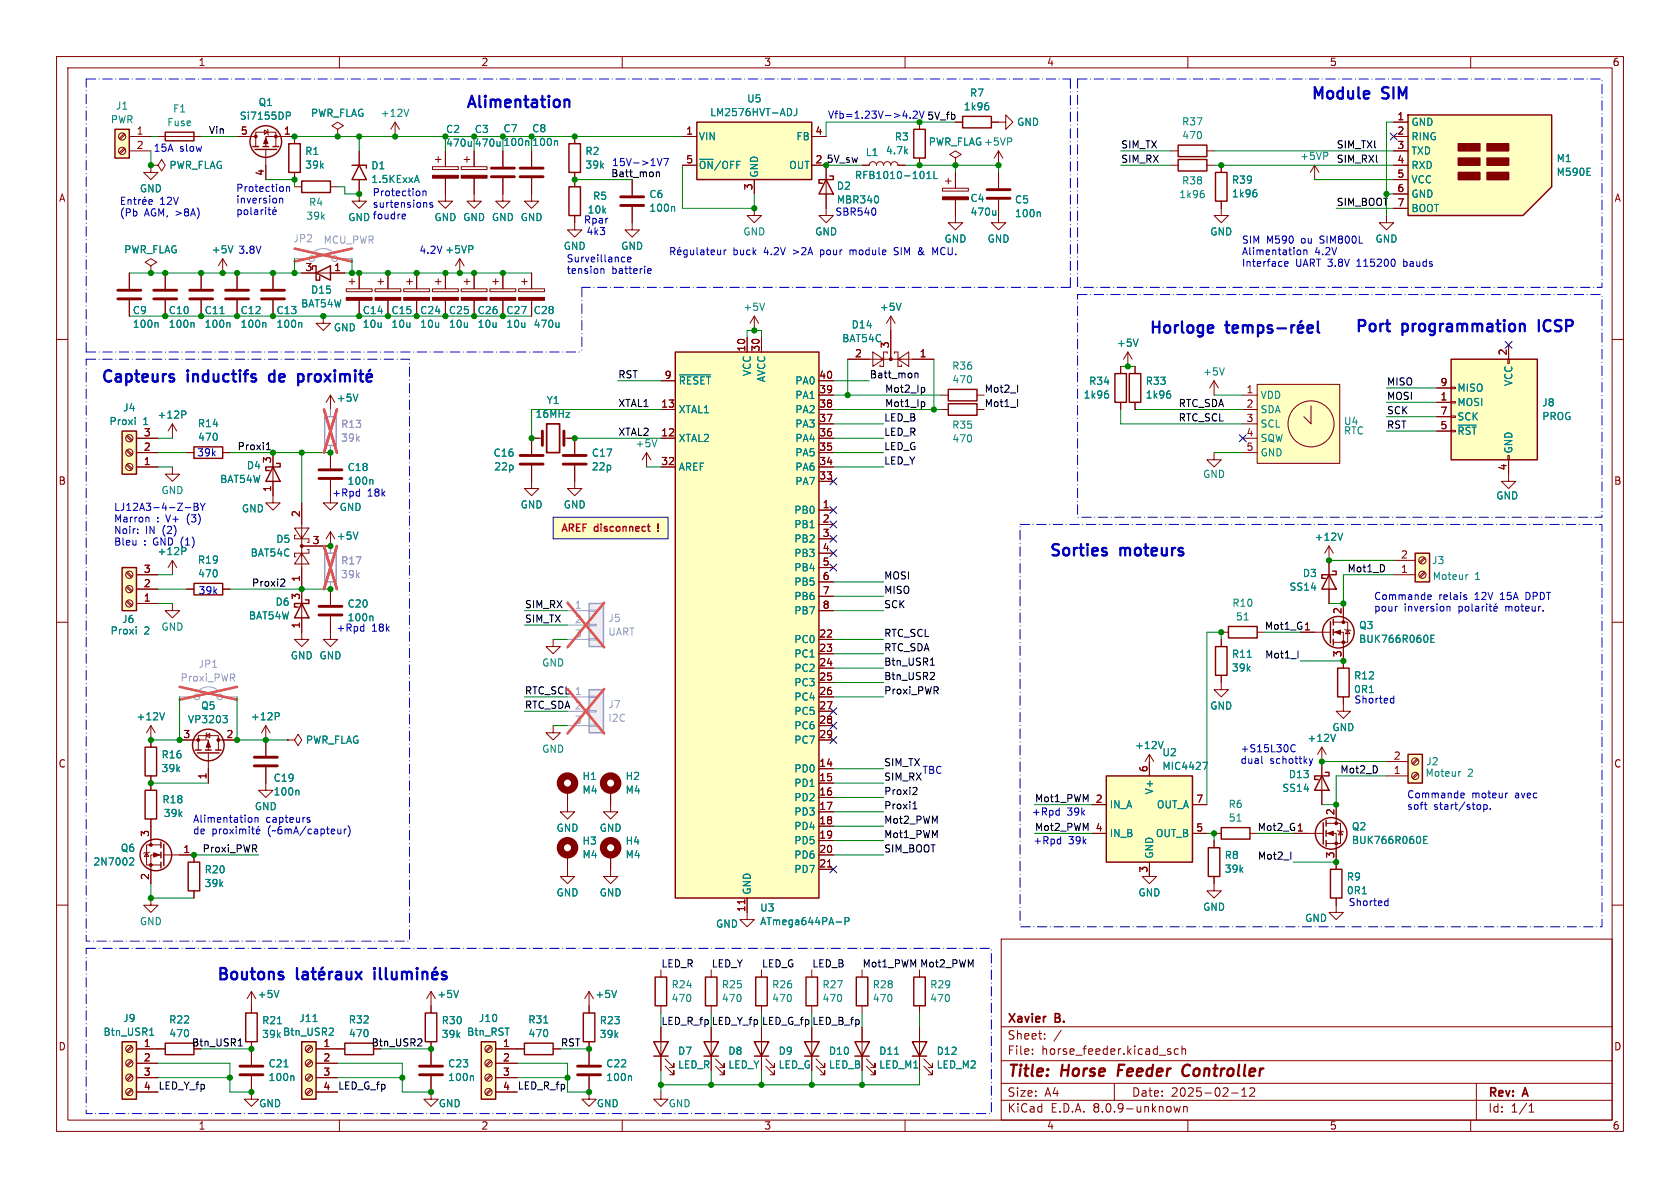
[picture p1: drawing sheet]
<svg xmlns="http://www.w3.org/2000/svg" width="297mm" height="210mm" viewBox="0 0 297 210" stroke-linecap="round" stroke-linejoin="round" font-family="sans-serif">
<defs><g id="words">
<g font-size="2.8" fill="#0000c2">
<text x="82.3" y="19.6">Alimentation</text>
<text x="231.6" y="18.1">Module</text>
<text x="244.4" y="18.1">SIM</text>
<text x="202.9" y="59.5">Horloge</text>
<text x="239.3" y="59.3">Port</text>
<text x="247.9" y="59.3">programmation</text>
<text x="272.8" y="59.3">ICSP</text>
<text x="17.8" y="68.2">Capteurs</text>
<text x="33.2" y="68.2">inductifs</text>
<text x="48.5" y="68.2">de</text>
<text x="185.4" y="98.9">Sorties</text>
<text x="198.1" y="98.9">moteurs</text>
<text x="38.1" y="173.8">Boutons</text>
</g>
<g font-size="2.8" fill="#840000">
<text x="178" y="190.9">Title:</text>
<text x="187.7" y="190.9">Horse</text>
<text x="198.5" y="190.9">Feeder</text>
<text x="210.7" y="190.9">Controller</text>
</g>
<g font-size="2.1" fill="#840000">
<text x="178" y="184">Sheet:</text>
<text x="178" y="181.2">Xavier</text>
<text x="186.6" y="181.2">B.</text>
<text x="178" y="186.7">File:</text>
<text x="184.1" y="186.7">horse_feeder.kicad_sch</text>
<text x="178" y="196.9">KiCad</text>
<text x="178" y="194.1">Size:</text>
<text x="184.7" y="194.1">A4</text>
<text x="185.7" y="196.9">E.D.A.</text>
<text x="193.3" y="196.9">8.0.9-unknown</text>
<text x="200" y="194.1">Date:</text>
<text x="207" y="194.1">2025-02-12</text>
<text x="263" y="194.3">Rev:</text>
<text x="263" y="196.9">Id:</text>
<text x="267.1" y="196.9">1/1</text>
<text x="269.4" y="194.3">A</text>
</g>
<g font-size="1.8" fill="#840000">
<text x="35" y="11.9">1</text>
<text x="85" y="11.9">2</text>
<text x="135" y="11.9">3</text>
<text x="185" y="11.9">4</text>
<text x="235" y="11.9">5</text>
<text x="285" y="11.9">6</text>
<text x="24.1" y="23.9">1</text>
<text x="42.5" y="23.9">5</text>
<text x="50.1" y="23.9">1</text>
<text x="121.2" y="23.9">1</text>
<text x="144.1" y="23.9">4</text>
<text x="246.9" y="21.3">1</text>
<text x="246.9" y="23.9">2</text>
<text x="24.1" y="26.4">2</text>
<text x="121.2" y="29">5</text>
<text x="144.1" y="29">2</text>
<text x="246.9" y="26.4">3</text>
<text x="246.9" y="29">4</text>
<text x="10.3" y="35.9">A</text>
<text x="46.7" y="31.2" transform="rotate(-90 46.7 31.2)">4</text>
<text x="133.1" y="33.7" transform="rotate(-90 133.1 33.7)">3</text>
<text x="246.9" y="31.5">5</text>
<text x="246.9" y="34">6</text>
<text x="285.3" y="35.9">A</text>
<text x="246.9" y="36.6">7</text>
<text x="53.9" y="48">3</text>
<text x="59" y="48">1</text>
<text x="131.8" y="62.3" transform="rotate(-90 131.8 62.3)">10</text>
<text x="134.4" y="62.3" transform="rotate(-90 134.4 62.3)">30</text>
<text x="151.1" y="63.2">2</text>
<text x="157.2" y="61.7" transform="rotate(-90 157.2 61.7)">3</text>
<text x="162.5" y="63.2">1</text>
<text x="266.4" y="62.9" transform="rotate(-90 266.4 62.9)">2</text>
<text x="117.4" y="67.1">9</text>
<text x="144.7" y="69.6">39</text>
<text x="144.7" y="67.1">40</text>
<text x="220.3" y="69.6">1</text>
<text x="254.6" y="70.9">1</text>
<text x="254.6" y="68.3">9</text>
<text x="25.3" y="75.3">1</text>
<text x="25.3" y="77.2">3</text>
<text x="116.8" y="77.2">12</text>
<text x="116.8" y="72.1">13</text>
<text x="144.7" y="77.2">36</text>
<text x="144.7" y="74.7">37</text>
<text x="144.7" y="72.1">38</text>
<text x="220.3" y="72.1">2</text>
<text x="220.3" y="74.7">3</text>
<text x="220.3" y="77.2">4</text>
<text x="254.6" y="75.9">5</text>
<text x="254.6" y="73.4">7</text>
<text x="25.3" y="82.3">1</text>
<text x="25.3" y="79.8">2</text>
<text x="48" y="82" transform="rotate(-90 48 82)">3</text>
<text x="116.8" y="82.3">32</text>
<text x="144.7" y="82.3">34</text>
<text x="144.7" y="79.8">35</text>
<text x="220.3" y="79.8">5</text>
<text x="266.4" y="83.3" transform="rotate(-90 266.4 83.3)">4</text>
<text x="10.3" y="85.9">B</text>
<text x="48" y="87.1" transform="rotate(-90 48 87.1)">1</text>
<text x="144.7" y="84.8">33</text>
<text x="145.3" y="89.9">1</text>
<text x="285.3" y="85.9">B</text>
<text x="53.1" y="91.5" transform="rotate(-90 53.1 91.5)">2</text>
<text x="145.3" y="92.5">2</text>
<text x="145.3" y="95">3</text>
<text x="25.3" y="101.3">3</text>
<text x="55.2" y="96.3">3</text>
<text x="145.3" y="97.5">4</text>
<text x="145.3" y="100.1">5</text>
<text x="247.6" y="101.3">1</text>
<text x="247.6" y="98.8">2</text>
<text x="25.3" y="106.4">1</text>
<text x="25.3" y="103.9">2</text>
<text x="53.1" y="106.1" transform="rotate(-90 53.1 106.1)">3</text>
<text x="53.1" y="102.9" transform="rotate(-90 53.1 102.9)">1</text>
<text x="145.3" y="102.6">6</text>
<text x="145.3" y="105.2">7</text>
<text x="145.3" y="107.7">8</text>
<text x="53.1" y="111.2" transform="rotate(-90 53.1 111.2)">1</text>
<text x="144.7" y="112.8">22</text>
<text x="230.4" y="111.5">1</text>
<text x="237.2" y="108.7" transform="rotate(-90 237.2 108.7)">2</text>
<text x="144.7" y="115.3">23</text>
<text x="144.7" y="117.9">24</text>
<text x="237.2" y="116.3" transform="rotate(-90 237.2 116.3)">3</text>
<text x="144.7" y="120.4">25</text>
<text x="144.7" y="122.9">26</text>
<text x="144.7" y="125.5">27</text>
<text x="32.3" y="130.6">3</text>
<text x="39.9" y="130.6">2</text>
<text x="144.7" y="128">28</text>
<text x="144.7" y="130.6">29</text>
<text x="10.3" y="135.9">C</text>
<text x="36.6" y="137.9" transform="rotate(-90 36.6 137.9)">1</text>
<text x="144.7" y="135.6">14</text>
<text x="202.9" y="136.6" transform="rotate(-90 202.9 136.6)">6</text>
<text x="246.3" y="136.9">1</text>
<text x="246.3" y="134.4">2</text>
<text x="285.3" y="135.9">C</text>
<text x="144.7" y="138.2">15</text>
<text x="144.7" y="140.7">16</text>
<text x="144.7" y="143.3">17</text>
<text x="193.6" y="142">2</text>
<text x="211.4" y="142">7</text>
<text x="26.4" y="148" transform="rotate(-90 26.4 148)">3</text>
<text x="144.7" y="145.8">18</text>
<text x="144.7" y="148.3">19</text>
<text x="193.6" y="147.1">4</text>
<text x="211.4" y="147.1">5</text>
<text x="229.2" y="147.1">1</text>
<text x="236" y="144.2" transform="rotate(-90 236 144.2)">2</text>
<text x="26.4" y="155.6" transform="rotate(-90 26.4 155.6)">2</text>
<text x="32.3" y="150.9">1</text>
<text x="144.7" y="150.9">20</text>
<text x="144.7" y="153.4">21</text>
<text x="202.9" y="154.4" transform="rotate(-90 202.9 154.4)">3</text>
<text x="236" y="151.8" transform="rotate(-90 236 151.8)">3</text>
<text x="131.8" y="161.3" transform="rotate(-90 131.8 161.3)">11</text>
<text x="10.3" y="185.9">D</text>
<text x="25.3" y="185.2">1</text>
<text x="33.8" y="185.1">Btn_USR1</text>
<text x="57.1" y="185.2">1</text>
<text x="65.6" y="185.1">Btn_USR2</text>
<text x="88.8" y="185.2">1</text>
<text x="285.3" y="185.9">D</text>
<text x="25.3" y="187.7">2</text>
<text x="25.3" y="190.2">3</text>
<text x="57.1" y="187.7">2</text>
<text x="57.1" y="190.2">3</text>
<text x="88.8" y="187.7">2</text>
<text x="88.8" y="190.2">3</text>
<text x="25.3" y="192.8">4</text>
<text x="57.1" y="192.8">4</text>
<text x="88.8" y="192.8">4</text>
<text x="35" y="199.9">1</text>
<text x="85" y="199.9">2</text>
<text x="135" y="199.9">3</text>
<text x="185" y="199.9">4</text>
<text x="235" y="199.9">5</text>
<text x="285" y="199.9">6</text>
</g>
<g font-size="1.8" fill="#008484">
<text x="171.4" y="17.3">R7</text>
<text x="19.5" y="22">PWR</text>
<text x="20.4" y="19.6">J1</text>
<text x="29.5" y="22.5">Fuse</text>
<text x="30.5" y="20.1">F1</text>
<text x="42.3" y="21.4">Si7155DP</text>
<text x="45.6" y="18.9">Q1</text>
<text x="54.9" y="20.9">PWR_FLAG</text>
<text x="67.2" y="20.9">+12V</text>
<text x="78.7" y="23.7">C2</text>
<text x="83.8" y="23.7">C3</text>
<text x="88.9" y="23.6">C7</text>
<text x="94" y="23.6">C8</text>
<text x="125.4" y="20.7">LM2576HVT-ADJ</text>
<text x="132" y="18.3">U5</text>
<text x="170.3" y="19.7">1k96</text>
<text x="179.7" y="22.5">GND</text>
<text x="208.9" y="22.4">R37</text>
<text x="249.4" y="22.5">GND</text>
<text x="53.9" y="27.6">R1</text>
<text x="78.7" y="26.1">470u</text>
<text x="83.8" y="26.1">470u</text>
<text x="88.9" y="26">100n</text>
<text x="94" y="26">100n</text>
<text x="103.4" y="27.6">R2</text>
<text x="123.4" y="25">VIN</text>
<text x="140.7" y="25">FB</text>
<text x="153" y="27.8">L1</text>
<text x="156.5" y="27.5">4.7k</text>
<text x="158.1" y="25.1">R3</text>
<text x="164.1" y="25.9">PWR_FLAG+5VP</text>
<text x="164.1" y="25.9">PWR_FLAG</text>
<text x="208.9" y="24.8">470</text>
<text x="229.7" y="28.5">+5VP</text>
<text x="249.4" y="25">RING</text>
<text x="249.4" y="27.5">TXD</text>
<text x="275.1" y="28.9">M1</text>
<text x="24.6" y="34.2">GND</text>
<text x="29.9" y="30.1">PWR_FLAG</text>
<text x="53.9" y="30">39k</text>
<text x="65.5" y="30.1">D1</text>
<text x="65.5" y="32.6">1.5KExxA</text>
<text x="103.4" y="30">39k</text>
<text x="104.7" y="35.5">R5</text>
<text x="114.7" y="35.2">C6</text>
<text x="123.4" y="30.1">~{ON}/OFF</text>
<text x="134.2" y="31.5" transform="rotate(-90 134.2 31.5)">GND</text>
<text x="139.4" y="30.1">OUT</text>
<text x="147.8" y="33.7">D2</text>
<text x="151" y="31.9">RFB1010-101L</text>
<text x="171.5" y="35.9">C4</text>
<text x="208.4" y="35.2">1k96</text>
<text x="208.9" y="32.8">R38</text>
<text x="217.7" y="32.7">R39</text>
<text x="217.7" y="35.1">1k96</text>
<text x="249.4" y="30.1">RXD</text>
<text x="249.4" y="32.6">VCC</text>
<text x="249.4" y="35.2">GND</text>
<text x="275.1" y="31.3">M590E</text>
<text x="54.1" y="39">39k</text>
<text x="54.5" y="36.6">R4</text>
<text x="61.5" y="39.3">GND</text>
<text x="76.7" y="39.3">GND GND GND GND</text>
<text x="103.8" y="37.9">10k</text>
<text x="114.7" y="37.6">100n</text>
<text x="131.3" y="41.8">GND</text>
<text x="144" y="41.8">GND</text>
<text x="147.8" y="36.2">MBR340</text>
<text x="171.5" y="38.3">470u</text>
<text x="179.3" y="36.2">C5</text>
<text x="179.3" y="38.6">100n</text>
<text x="213.9" y="41.8">GND</text>
<text x="249.4" y="37.7">BOOT</text>
<text x="21.9" y="45">PWR_FLAG</text>
<text x="37.3" y="45">+5V</text>
<text x="78.6" y="45">+5VP</text>
<text x="99.6" y="44.4">GND</text>
<text x="109.7" y="44.4">GND</text>
<text x="166.9" y="43.1">GND</text>
<text x="174.5" y="43.1">GND</text>
<text x="243.1" y="43.1">GND</text>
<text x="54.9" y="52.1">D15</text>
<text x="23.4" y="55.7">C9</text>
<text x="23.4" y="58.2">100n</text>
<text x="29.7" y="58.2">100n</text>
<text x="29.7" y="55.7">C10</text>
<text x="36.1" y="58.2">100n</text>
<text x="36.1" y="55.7">C11</text>
<text x="42.4" y="58.2">100n</text>
<text x="42.4" y="55.7">C12</text>
<text x="48.8" y="58.2">100n</text>
<text x="48.8" y="55.7">C13</text>
<text x="53.1" y="54.5">BAT54W</text>
<text x="58.9" y="58.8">GND</text>
<text x="64" y="55.7">C14</text>
<text x="64" y="58.2">10u</text>
<text x="69.1" y="55.7">C15</text>
<text x="69.1" y="58.2">10u</text>
<text x="74.2" y="55.7">C24</text>
<text x="74.2" y="58.2">10u</text>
<text x="79.3" y="55.7">C25</text>
<text x="79.3" y="58.2">10u</text>
<text x="84.3" y="55.7">C26</text>
<text x="84.3" y="58.2">10u</text>
<text x="89.4" y="55.7">C27</text>
<text x="89.4" y="58.2">10u</text>
<text x="94.2" y="58.2">470u</text>
<text x="94.2" y="55.7">C28</text>
<text x="131.3" y="55.2">+5V</text>
<text x="150.5" y="58.3">D14</text>
<text x="155.4" y="55.2">+5V</text>
<text x="148.8" y="60.7">BAT54C</text>
<text x="168.2" y="65.6">R36</text>
<text x="197.4" y="61.5">+5V</text>
<text x="59.4" y="71.2">+5V</text>
<text x="96.5" y="71.6">Y1</text>
<text x="119.9" y="68.2">~{RESET}</text>
<text x="132.9" y="66.6" transform="rotate(-90 132.9 66.6)">VCC</text>
<text x="135.5" y="67.7" transform="rotate(-90 135.5 67.7)">AVCC</text>
<text x="140.5" y="70.7">PA1</text>
<text x="140.5" y="68.2">PA0</text>
<text x="168.3" y="68">470</text>
<text x="191.5" y="70.7">1k96</text>
<text x="192.4" y="68.2">R34</text>
<text x="202.4" y="68.2">R33</text>
<text x="202.4" y="70.7">1k96</text>
<text x="212.6" y="66.6">+5V</text>
<text x="222.8" y="70.7">VDD</text>
<text x="257.6" y="72">MOSI</text>
<text x="257.6" y="69.4">MISO</text>
<text x="267.6" y="68.3" transform="rotate(-90 267.6 68.3)">VCC</text>
<text x="19.3" y="75.3">Proxi</text>
<text x="21.7" y="72.9">J4</text>
<text x="27.7" y="74.2">+12P</text>
<text x="34.9" y="75.7">R14</text>
<text x="94.6" y="74">16MHz</text>
<text x="119.9" y="73.3">XTAL1</text>
<text x="140.5" y="75.8">PA3</text>
<text x="140.5" y="73.3">PA2</text>
<text x="168.2" y="76">R35</text>
<text x="222.8" y="73.3">SDA</text>
<text x="222.8" y="75.8">SCL</text>
<text x="237.5" y="75.3">U4</text>
<text x="237.5" y="77">RTC</text>
<text x="257.6" y="77.1">~{RST}</text>
<text x="257.6" y="74.5">SCK</text>
<text x="272.6" y="72">J8</text>
<text x="272.6" y="74.5">PROG</text>
<text x="34.9" y="78.1">470</text>
<text x="43.5" y="83.2">D4</text>
<text x="61.4" y="83.5">C18</text>
<text x="87.2" y="80.9">C16</text>
<text x="87.3" y="83.4">22p</text>
<text x="104.5" y="80.9">C17</text>
<text x="104.5" y="83.4">22p</text>
<text x="112.3" y="79.3">+5V</text>
<text x="119.9" y="78.3">XTAL2</text>
<text x="119.9" y="83.4">AREF</text>
<text x="140.5" y="83.4">PA6</text>
<text x="140.5" y="80.9">PA5</text>
<text x="140.5" y="78.3">PA4</text>
<text x="168.3" y="78.4">470</text>
<text x="222.8" y="78.3">SQW</text>
<text x="222.8" y="80.9">GND</text>
<text x="267.6" y="80.3" transform="rotate(-90 267.6 80.3)">GND</text>
<text x="28.4" y="87.5">GND</text>
<text x="38.8" y="85.6">BAT54W</text>
<text x="61.4" y="85.9">100n</text>
<text x="140.5" y="86">PA7</text>
<text x="212.6" y="84.7">GND</text>
<text x="264.4" y="88.5">GND</text>
<text x="42.7" y="90.8">GND</text>
<text x="59.4" y="95.6">+5V</text>
<text x="59.9" y="90.5">GND</text>
<text x="91.9" y="90.1">GND</text>
<text x="99.6" y="90.1">GND</text>
<text x="140.3" y="91">PB0</text>
<text x="140.3" y="93.6">PB1</text>
<text x="232.3" y="95.8">+12V</text>
<text x="27.2" y="96.6">GND (1)</text>
<text x="27.7" y="98.3">+12P</text>
<text x="34.9" y="99.8">R19</text>
<text x="44.2" y="98.6">BAT54C</text>
<text x="48.7" y="96.2">D5</text>
<text x="140.3" y="96.1">PB2</text>
<text x="140.3" y="98.7">PB3</text>
<text x="140.3" y="101.2">PB4</text>
<text x="253.1" y="99.9">J3</text>
<text x="34.9" y="102.3">470</text>
<text x="48.6" y="107.3">D6</text>
<text x="61.4" y="107.6">C20</text>
<text x="140.3" y="103.7">PB5</text>
<text x="140.3" y="106.3">PB6</text>
<text x="217.8" y="107.5">R10</text>
<text x="227.9" y="104.6">SS14</text>
<text x="230.2" y="102.2">D3</text>
<text x="253.2" y="102.7">Moteur</text>
<text x="260.7" y="102.7">1</text>
<text x="19.4" y="112.4">Proxi</text>
<text x="21.5" y="110.3">J6</text>
<text x="25.5" y="112.4">2</text>
<text x="28.4" y="111.7">GND</text>
<text x="43.9" y="109.7">BAT54W</text>
<text x="61.4" y="110">100n</text>
<text x="140.3" y="113.9">PC0</text>
<text x="140.3" y="108.8">PB7</text>
<text x="218.4" y="109.9">51</text>
<text x="240.2" y="113.8">BUK766R060E</text>
<text x="240.2" y="111.4">Q3</text>
<text x="51.3" y="116.8">GND GND</text>
<text x="95.8" y="118">GND</text>
<text x="140.3" y="116.4">PC1</text>
<text x="140.3" y="119">PC2</text>
<text x="217.7" y="118.9">39k</text>
<text x="217.7" y="116.5">R11</text>
<text x="35.5" y="125.6">Q5</text>
<text x="140.3" y="121.5">PC3</text>
<text x="140.3" y="124.1">PC4</text>
<text x="213.9" y="125.6">GND</text>
<text x="239.3" y="120.3">R12</text>
<text x="239.3" y="122.7">0R1</text>
<text x="24" y="127.5">+12V</text>
<text x="33.1" y="128">VP3203</text>
<text x="44.3" y="127.5">+12P</text>
<text x="54" y="131.7">PWR_FLAG</text>
<text x="140.3" y="126.6">PC5</text>
<text x="140.3" y="129.1">PC6</text>
<text x="140.3" y="131.7">PC7</text>
<text x="231" y="131.4">+12V</text>
<text x="235.5" y="129.5">GND</text>
<text x="28.5" y="136.7">39k</text>
<text x="28.5" y="134.3">R16</text>
<text x="95.8" y="133.3">GND</text>
<text x="140.3" y="136.8">PD0</text>
<text x="200.6" y="132.6">+12V</text>
<text x="205.4" y="133.9">U2</text>
<text x="205.4" y="136.3">MIC4427</text>
<text x="227.7" y="137.8">D13</text>
<text x="251.9" y="137.5">Moteur</text>
<text x="252" y="135.5">J2</text>
<text x="259.4" y="137.5">2</text>
<text x="28.6" y="142.2">R18</text>
<text x="45" y="143.4">GND</text>
<text x="48.3" y="140.8">100n</text>
<text x="48.3" y="138.4">C19</text>
<text x="102.9" y="140.5">M4</text>
<text x="102.9" y="138.1">H1</text>
<text x="110.5" y="140.5">M4</text>
<text x="110.5" y="138.1">H2</text>
<text x="140.3" y="139.3">PD1</text>
<text x="140.3" y="141.8">PD2</text>
<text x="196.1" y="143.1">IN_A</text>
<text x="204.1" y="140.5" transform="rotate(-90 204.1 140.5)">V+</text>
<text x="204.4" y="143.1">OUT_A</text>
<text x="217.1" y="143">R6</text>
<text x="226.6" y="140.2">SS14</text>
<text x="28.9" y="144.6">39k</text>
<text x="98.3" y="147.2">GND</text>
<text x="102.9" y="149.5">H3</text>
<text x="105.9" y="147.2">GND</text>
<text x="110.5" y="149.5">H4</text>
<text x="140.3" y="144.4">PD3</text>
<text x="140.3" y="146.9">PD4</text>
<text x="140.3" y="149.5">PD5</text>
<text x="196.1" y="148.2">IN_B</text>
<text x="204.2" y="148.2">OUT_B</text>
<text x="217.1" y="145.4">51</text>
<text x="238.9" y="149.4">BUK766R060E</text>
<text x="238.9" y="147">Q2</text>
<text x="16.4" y="153.2">2N7002</text>
<text x="21.3" y="150.8">Q6</text>
<text x="36.1" y="154.6">R20</text>
<text x="102.9" y="151.9">M4</text>
<text x="110.5" y="151.9">M4</text>
<text x="140.3" y="152">PD6</text>
<text x="140.3" y="154.5">PD7</text>
<text x="204.1" y="151.9" transform="rotate(-90 204.1 151.9)">GND</text>
<text x="216.4" y="152.1">R8</text>
<text x="216.4" y="154.5">39k</text>
<text x="238" y="155.9">R9</text>
<text x="36.1" y="157">39k</text>
<text x="98.3" y="158.7">GND</text>
<text x="105.9" y="158.7">GND</text>
<text x="132.9" y="158.2" transform="rotate(-90 132.9 158.2)">GND</text>
<text x="134.3" y="161.3">U3</text>
<text x="201.2" y="158.7">GND</text>
<text x="212.6" y="161.2">GND</text>
<text x="238" y="158.3">0R1</text>
<text x="24.6" y="163.7">GND</text>
<text x="126.5" y="164.2">GND</text>
<text x="134.3" y="163.8">ATmega644PA-P</text>
<text x="230.6" y="163.2">GND</text>
<text x="45.5" y="176.6">+5V</text>
<text x="77.2" y="176.6">+5V</text>
<text x="105.2" y="176.6">+5V</text>
<text x="118.6" y="177.3">470</text>
<text x="118.6" y="174.9">R24</text>
<text x="127.5" y="177.3">470</text>
<text x="127.5" y="174.9">R25</text>
<text x="136.4" y="177.3">470</text>
<text x="136.4" y="174.9">R26</text>
<text x="145.3" y="177.3">470</text>
<text x="145.3" y="174.9">R27</text>
<text x="154.2" y="177.3">470</text>
<text x="154.2" y="174.9">R28</text>
<text x="164.3" y="177.3">470</text>
<text x="164.3" y="174.9">R29</text>
<text x="18.2" y="183.3">Btn_USR1</text>
<text x="21.7" y="180.9">J9</text>
<text x="29.8" y="181.1">R22</text>
<text x="29.8" y="183.5">470</text>
<text x="46.2" y="183.7">39k Btn_USR2</text>
<text x="46.2" y="181.3">R21</text>
<text x="52.8" y="180.9">J11</text>
<text x="61.6" y="181.1">R32</text>
<text x="61.6" y="183.5">470</text>
<text x="78" y="183.7">39k</text>
<text x="78" y="181.3">R30</text>
<text x="82.5" y="183.3">Btn_RST</text>
<text x="84.6" y="180.9">J10</text>
<text x="93.3" y="181.1">R31</text>
<text x="93.3" y="183.5">470</text>
<text x="105.9" y="183.7">39k</text>
<text x="105.9" y="181.3">R23</text>
<text x="47.4" y="191.3">100n</text>
<text x="47.4" y="188.9">C21</text>
<text x="79.1" y="191.3">100n</text>
<text x="79.1" y="188.9">C23</text>
<text x="107.1" y="191.3">100n</text>
<text x="107.1" y="188.9">C22</text>
<text x="119.8" y="186.7">D7</text>
<text x="119.8" y="189.1">LED_R</text>
<text x="128.7" y="186.7">D8</text>
<text x="128.7" y="189.1">LED_Y</text>
<text x="137.6" y="186.7">D9</text>
<text x="137.6" y="189.1">LED_G</text>
<text x="146.4" y="189.1">LED_B</text>
<text x="146.4" y="186.7">D10</text>
<text x="155.3" y="186.7">D11</text>
<text x="155.3" y="189.1">LED_M1</text>
<text x="165.5" y="186.7">D12</text>
<text x="165.5" y="189.1">LED_M2</text>
<text x="45.7" y="195.9">GND</text>
<text x="77.5" y="195.9">GND</text>
<text x="105.4" y="195.9">GND</text>
<text x="118.1" y="195.9">GND</text>
</g>
<g font-size="1.8">
<text x="36.8" y="23.8">Vin</text>
<text x="163.8" y="21.2">5V_fb</text>
<text x="198.1" y="28.9">SIM_RX</text>
<text x="198.1" y="26.3">SIM_TX</text>
<text x="236.2" y="26.3">SIM_TXl</text>
<text x="236.2" y="28.9">SIM_RXl</text>
<text x="107.9" y="31.4">Batt_mon</text>
<text x="236.2" y="36.5">SIM_BOOT</text>
<text x="109.2" y="67">RST</text>
<text x="153.7" y="67">Batt_mon</text>
<text x="156.4" y="69.5">Mot2_Ip</text>
<text x="174" y="69.5">Mot2_I</text>
<text x="245.1" y="68.2">MISO</text>
<text x="245.1" y="70.8">MOSI</text>
<text x="109.2" y="77.1">XTAL2</text>
<text x="109.2" y="72">XTAL1</text>
<text x="156.2" y="77.1">LED_R</text>
<text x="156.2" y="74.6">LED_B</text>
<text x="156.4" y="72">Mot1_Ip</text>
<text x="174" y="72">Mot1_I</text>
<text x="208.3" y="72">RTC_SDA</text>
<text x="208.3" y="74.6">RTC_SCL</text>
<text x="245.1" y="75.9">RST</text>
<text x="245.1" y="73.3">SCK</text>
<text x="41.9" y="79.7">Proxi1</text>
<text x="156.2" y="82.2">LED_Y</text>
<text x="156.2" y="79.7">LED_G</text>
<text x="238.1" y="101.3">Mot1_D</text>
<text x="44.4" y="103.8">Proxi2</text>
<text x="92.7" y="107.6">SIM_RX</text>
<text x="156.2" y="107.6">SCK</text>
<text x="156.2" y="102.5">MOSI</text>
<text x="156.2" y="105.1">MISO</text>
<text x="92.7" y="110.1">SIM_TX</text>
<text x="156.2" y="112.7">RTC_SCL</text>
<text x="223.5" y="111.4">Mot1_G 1</text>
<text x="156.2" y="117.8">Btn_USR1</text>
<text x="156.2" y="115.2">RTC_SDA</text>
<text x="223.6" y="116.5">Mot1_I</text>
<text x="92.7" y="122.8">RTC_SCL 1</text>
<text x="92.7" y="125.4">RTC_SDA 2</text>
<text x="156.2" y="122.8">Proxi_PWR</text>
<text x="156.2" y="120.3">Btn_USR2</text>
<text x="156.2" y="135.5">SIM_TX</text>
<text x="236.9" y="136.8">Mot2_D</text>
<text x="156.2" y="138.1">SIM_RX</text>
<text x="156.2" y="140.6">Proxi2</text>
<text x="156.2" y="143.2">Proxi1</text>
<text x="182.9" y="141.9">Mot1_PWM</text>
<text x="156.2" y="148.2">Mot1_PWM</text>
<text x="156.2" y="145.7">Mot2_PWM</text>
<text x="182.9" y="147">Mot2_PWM</text>
<text x="222.2" y="147">Mot2_G 1</text>
<text x="35.7" y="150.8">Proxi_PWR</text>
<text x="156.2" y="150.8">SIM_BOOT</text>
<text x="222.3" y="152.1">Mot2_I</text>
<text x="116.8" y="171.1">LED_R</text>
<text x="125.7" y="171.1">LED_Y</text>
<text x="134.6" y="171.1">LED_G</text>
<text x="143.5" y="171.1">LED_B</text>
<text x="152.4" y="171.1">Mot1_PWM Mot2_PWM</text>
<text x="99.1" y="185.1">RST</text>
<text x="116.8" y="181.3">LED_R_fp</text>
<text x="125.7" y="181.3">LED_Y_fp</text>
<text x="134.6" y="181.3">LED_G_fp LED_B_fp</text>
<text x="27.9" y="192.7">LED_Y_fp</text>
<text x="59.7" y="192.7">LED_G_fp</text>
<text x="91.4" y="192.7">LED_R_fp</text>
</g>
<g font-size="1.8" fill="#0000c2">
<text x="146.3" y="21.2">Vfb=1.23V-&gt;4.2V</text>
<text x="27.1" y="27">15A</text>
<text x="31.7" y="27">slow</text>
<text x="108.1" y="29.6">15V-&gt;1V7</text>
<text x="41.7" y="34.1">Protection</text>
<text x="65.8" y="34.9">Protection</text>
<text x="21.1" y="38.5">(Pb</text>
<text x="25.5" y="38.5">AGM, &gt;8A)</text>
<text x="28.2" y="36.4">12V</text>
<text x="41.7" y="36.2">inversion</text>
<text x="61.5" y="39.3">GND foudre</text>
<text x="65.8" y="36.9">surtensions</text>
<text x="103.1" y="39.7">Rpar</text>
<text x="103.6" y="41.8">4k3</text>
<text x="147.6" y="38.3">SBR540</text>
<text x="42" y="45.1">3.8V</text>
<text x="74" y="45.1">4.2V +5VP</text>
<text x="100.1" y="46.6">Surveillance</text>
<text x="129.6" y="45.3">buck</text>
<text x="135.1" y="45.3">4.2V</text>
<text x="140.4" y="45.3">&gt;2A</text>
<text x="145.5" y="45.3">pour</text>
<text x="150.9" y="45.3">module</text>
<text x="158.9" y="45.3">SIM</text>
<text x="163.4" y="45.3">&amp;</text>
<text x="166.1" y="45.3">MCU.</text>
<text x="219.5" y="43.3">SIM</text>
<text x="219.5" y="45.3">Alimentation</text>
<text x="219.5" y="47.4">Interface</text>
<text x="223.9" y="43.3">M590</text>
<text x="229" y="47.4">UART 3.8V</text>
<text x="230.1" y="43.3">ou</text>
<text x="232.4" y="45.3">4.2V</text>
<text x="233.6" y="43.3">SIM800L</text>
<text x="240.1" y="47.4">115200</text>
<text x="248.6" y="47.4">bauds</text>
<text x="100.1" y="48.6">tension</text>
<text x="108.2" y="48.6">batterie</text>
<text x="34.8" y="80.9">39k</text>
<text x="58.6" y="88">+Rpd</text>
<text x="64.9" y="88">18k</text>
<text x="20.1" y="90.5">LJ12A3-4-Z-BY</text>
<text x="20.1" y="92.6">Marron</text>
<text x="20.1" y="94.6">Noir:</text>
<text x="25.7" y="94.6">IN</text>
<text x="27.7" y="92.6">:</text>
<text x="28.8" y="94.6">(2)</text>
<text x="29.5" y="92.6">V+</text>
<text x="33.3" y="92.6">(3)</text>
<text x="20.1" y="96.6">Bleu</text>
<text x="25.4" y="96.6">:</text>
<text x="35" y="105.3">39k</text>
<text x="242.8" y="106.3">Commande</text>
<text x="254.3" y="106.3">relais</text>
<text x="260.8" y="106.3">12V</text>
<text x="265.5" y="106.3">15A</text>
<text x="270.2" y="106.3">DPDT</text>
<text x="59.4" y="111.9">+Rpd</text>
<text x="65.7" y="111.9">18k</text>
<text x="242.8" y="108.3">pour</text>
<text x="248.2" y="108.3">inversion</text>
<text x="266.4" y="108.3">moteur.</text>
<text x="239.3" y="124.6">Shorted</text>
<text x="163" y="137">TBC</text>
<text x="219.2" y="133.2">+S15L30C</text>
<text x="219.2" y="135.2">dual</text>
<text x="224.5" y="135.2">schottky</text>
<text x="248.7" y="141.3">Commande</text>
<text x="248.7" y="143.4">soft</text>
<text x="253.5" y="143.4">start/stop.</text>
<text x="260.2" y="141.3">moteur</text>
<text x="267.9" y="141.3">avec</text>
<text x="34" y="145.6">Alimentation</text>
<text x="34" y="147.7">de</text>
<text x="47" y="145.6">capteurs</text>
<text x="47.4" y="147.7">(~6mA/capteur)</text>
<text x="182.3" y="144.4">+Rpd</text>
<text x="182.6" y="149.5">+Rpd</text>
<text x="188.6" y="144.4">39k</text>
<text x="188.9" y="149.5">39k</text>
<text x="238.3" y="160.4">Shorted</text>
</g>
<text font-size="1.8" fill="#008400" x="146" y="28.9">5V_sw</text>
<g font-size="1.8" fill="#a1a1a1">
<text x="51.8" y="43">JP2</text>
<text x="57.1" y="43.3">MCU_PWR</text>
<text x="60.2" y="75.9">R13</text>
<text x="60.2" y="78.3">39k</text>
<text x="60.2" y="100">R17</text>
<text x="60.2" y="102.4">39k</text>
<text x="101.5" y="107.7">1</text>
<text x="101.5" y="110.2">2</text>
<text x="101.5" y="112.8">3</text>
<text x="107.5" y="110.1">J5</text>
<text x="107.5" y="112.6">UART</text>
<text x="35" y="118.3">JP1</text>
<text x="31.8" y="120.7">Proxi_PWR</text>
<text x="107.5" y="125.4">J7</text>
<text x="101.5" y="128">3</text>
<text x="107.5" y="127.8">I2C</text>
</g>
<g font-size="1.8" fill="#f00">
<text x="99" y="94.4">AREF</text>
<text x="105.1" y="94.4">disconnect</text>
</g>
</g></defs>
<g fill="none" stroke="#840000" stroke-width=".18">
<path d="M10 10h277v190h-277zM12 12h273v186h-273zM60 10v2M110 10v2M160 10v2M210 10v2M260 10v2M10 60h2M285 60h2M10 110h2M285 110h2M10 160h2"/>
<path d="M177 166h108v32h-108zM285 160h2M60 198v2M110 198v2M160 198v2M177 194.5h108M177 191.5h108M177 187.5h108M177 181.5h108M182.5 186.3v.1M182.5 185.5v.1M184.7 183.6v.1"/>
<path d="M184.7 182.8v.1M187.6 182.1l-1.3 2M197 191.5v3M206.8 185.9l.2 .2-.2 .3M206.8 185.4l.2 .1M207.5 195.6l.3 1 .3-.7 .3 .7 .3-1M208.3 185.5l-.4-.1-.3 .3v.4l.1 .2h.6M209 185.5l.2-.1 .3 .1 .1 .9M209 184.9v1.5M209.2 195.6v1M209.2 195.7l.3-.1 .3 .1 .1 .9M210 198v2"/>
<path d="M217.7 193.2h1.2M219.5 193.8h.9M219.5 192.7l.5-.4v1.5M221 192.4l.5-.1 .2 .1 .1 .3-.9 1.1h.9M260 198v2M261 191.5v6.5M270.3 196.6h.9M270.3 195.5l.4-.4v1.5"/>
</g>
<path d="M197.8 188.2l-.2 2M210 188.2a1.13 1.13 0 0 0-.9 .7 1.13 1.13 0 0 0 .2 1.2l.3 .1 .5-.1" fill="none" stroke="#840000" stroke-width=".4"/>
<g fill="#ffffc2">
<path d="M97.8 91.4h20.3v3.9h-20.3z"/>
<path d="M20.3 22.9h2.6v5h-2.6z"/>
</g>
<g fill="none" stroke="#840000" stroke-width=".25">
<path d="M20.3 22.9h2.6v5h-2.6zM44.7 25.9h1M45.1 26.4h3.8M46.5 25.9h1M48.3 25.9h1M51.1 25.4h2v5.1h-2zM53.3 32h5.1v2h-5.1zM161.5 22.9h2.1v5h-2.1zM170.2 20.6h5.1v2h-5.1zM214.9 30.5h2v5.1h-2zM199.6 66h2.1v5.1h-2.1zM33.3 152.4h2v5.1h-2z"/>
<path d="M103.1 179.1h2.1v5.1h-2.1zM115.8 172.7h2.1v5.1h-2.1zM124.7 172.7h2v5.1h-2zM142.5 172.7h2v5.1h-2zM151.4 172.7h2v5.1h-2zM161.5 172.7h2.1v5.1h-2.1zM29.2 184.4h5.1v2h-5.1zM61 184.4h5v2h-5zM115.6 184.2h2.5l-1.3 2.5zM115.6 186.7h2.5M124.5 184.2h2.5l-1.3 2.5zM124.5 186.7h2.5"/>
<path d="M142.2 184.2h2.6l-1.3 2.5zM142.2 186.7h2.6M151.1 184.2h2.6l-1.3 2.5zM151.1 186.7h2.6M161.3 184.2h2.5l-1.2 2.5zM161.3 186.7h2.5"/>
<circle cx="47" cy="25" r="2.79"/>
</g>
<g fill="none" stroke="#840000" stroke-width=".18">
<path d="M21.9 26.2l-.8 .8M21.9 23.6l-.8 .9M22.1 26.3l-.8 .9M22.1 23.8l-.8 .8M22.9 24.1h3.8M22.9 26.7h3.8M26.7 29.2v1.3h-1.3l1.3 1.3 1.2-1.3h-1.2M41.9 24.1h3.3M45.2 25.9v-2.5h3.6v2.5M46.7 23l.7 .4-.7 .3zM47 26.4v5.4M47.2 22.9l.2 .1v.7l.1 .2"/>
<path d="M52.1 25.4v-1.3h-5.1v1.8M52.1 30.5v1.3M52.1 33h1.2M58.4 33h1.3M59.7 22.9l1-.7-1-.6-1 .6 1 .7v1.2M59.7 24.1h.1M69.8 21.6l-.7 1.3M69.8 21.6v2.5M69.8 21.6l.8 1.3M76.5 29.5h4.5v.5h-4.5zM77 28.2h1M77.5 27.7v1"/>
<path d="M78.7 26.7v2.8M78.7 31.5v2.8M81.5 29.5h4.6v.5h-4.6zM82 28.2h1.1M82.5 27.7v1M83.8 31.5v4.1h-1.3l1.3 1.2 1.3-1.2h-1.3M83.8 26.7v2.8M111.8 31.8v2.7M111.8 36.6v2.8M162.6 21.6v1.3M162.6 27.9v1.3M168.9 21.6h1.3"/>
<path d="M175.3 21.6h2.5v1.3l1.3-1.3-1.3-1.3v1.3M176.5 30.5v2.8M176.5 35.3v2.8M215.9 35.6v2.5h1.3l-1.3 1.3-1.3-1.3h1.3M215.9 29.2v1.3M245.1 38.1v1.3h1.3l-1.3 1.2-1.3-1.2h1.3M39.4 45.7l-.8 1.3M39.4 45.7v2.6M39.4 45.7l.7 1.3M81.5 51.1h4.6v.5h-4.6zM82 49.8h1.1M82.5 49.3v1"/>
<path d="M83.8 48.3v2.8M83.8 53.1v2.8M200.7 64.8v1.2M200.7 71.1v1.3M214.6 67.3l-.7 1.3M214.6 67.3v2.6M214.6 67.3l.8 1.3M100.3 139.7v3.8h1.3l-1.3 1.3-1.2-1.3h1.2M107.9 139.7v3.8h1.3l-1.3 1.3-1.2-1.3h1.2M34.3 151.1v1.3M34.3 157.5v1.3M100.3 151.1v3.8h1.3l-1.3 1.3-1.2-1.3h1.2"/>
<path d="M107.9 151.1v3.8h1.3l-1.3 1.3-1.2-1.3h1.2M104.1 175.3v3.8M104.1 175.3l-.7 1.2M104.1 175.3l.8 1.2M116.8 171.5v1.2M116.8 177.8v1.3M125.7 171.5v1.2M125.7 177.8v1.3M132.1 161.3v1.3h1.2l-1.2 1.2-1.3-1.2h1.3M143.5 171.5v1.2M143.5 177.8v1.3M152.4 171.5v1.2"/>
<path d="M152.4 177.8v1.3M162.6 171.5v1.2M162.6 177.8v1.3M27.9 185.4h1.3M44.4 185.4v2.8M44.4 190.2v2.8M59.7 185.4h1.3M104.1 190.2v4.1h1.3l-1.3 1.3-1.2-1.3h1.2M104.1 184.2v4M116.8 193v1.3h1.3l-1.3 1.3-1.2-1.3h1.2M116.8 181.6v7.6M117.6 188.5l1.5 1.5v-.8v.8h-.7"/>
<path d="M117.6 187.2l1.5 1.5v-.7v.7h-.7M125.7 181.6v7.6M126.5 188.5l1.5 1.5v-.8v.8h-.7M126.5 187.2l1.5 1.5v-.7v.7h-.7M143.5 181.6v7.6M144.3 188.5l1.5 1.5v-.8v.8h-.8M144.3 187.2l1.5 1.5v-.7v.7h-.8M152.4 181.6v7.6M153.2 188.5l1.5 1.5v-.8v.8h-.8M153.2 187.2l1.5 1.5v-.7v.7h-.8M162.6 181.6v7.6M163.3 188.5l1.5 1.5v-.8v.8h-.7"/>
<path d="M163.3 187.2l1.5 1.5v-.7v.7h-.7"/>
<circle cx="21.6" cy="24.1" r=".63"/>
<circle cx="21.6" cy="26.7" r=".63"/>
</g>
<g fill="#840000" stroke="#840000" stroke-width=".18">
<path d="M76.5 31h4.5v.5h-4.5z"/>
<path d="M81.5 31h4.6v.5h-4.6z"/>
<path d="M47 24.4l.4 1h-.8z"/>
<path d="M81.5 52.6h4.6v.5h-4.6z"/>
<circle cx="48.8" cy="24.1" r=".25"/>
<circle cx="45.2" cy="24.1" r=".25"/>
</g>
<g fill="none" stroke="#008484" stroke-width=".18">
<path d="M50.6 19.8h.5l.2 .3-.1 .3-.6 .1M72.3 19.3l-.5 1.3M174.4 18.2h.3M174.6 18.6l.2 .3v.3l-.2 .2M83.3 25.8l-.2 .1M88.4 25v.9M88.4 25.7l-.2 .2M119.1 36.5l.2 .2v.7M183.7 37.5l.2 .1v.7M221.8 33.5h.3M222 34l.2 .3v.3l-.2 .2M41.2 43.4l-.4 1.3"/>
<path d="M206.6 69.1h.2M206.7 69.6l.3 .2v.3l-.3 .3M216.4 65l-.4 1.3M109 175.1l-.4 1.2M50.2 188.6h.7M51.8 190.2l.2 .2v.6M111.5 190.2l.1 .2v.6M158.2 186.4h.7"/>
</g>
<g fill="none" stroke="#a1a1a1" stroke-width=".18">
<path d="M52.1 45.7h2.5M55.6 44.5a2.54 2.54 0 0 1 3.1 0M59.7 45.7h2.5"/>
<circle cx="55.1" cy="45.7" r=".51"/>
<circle cx="59.2" cy="45.7" r=".51"/>
</g>
<path d="M52.1 43.9l10.1 2.3M62.2 43.9l-10.1 2.3" fill="none" stroke="#e65255" stroke-width=".46"/>
<path d="M109.7 36.3h4.1M109.7 34.8h4.1M174.5 35.1h4.1M174.5 33.5h4.1M42.4 190h4.1M42.4 188.5h4.1M102.1 190h4.1M102.1 188.5h4.1" fill="none" stroke="#840000" stroke-width=".51"/>
<g fill="none" stroke="#840000" stroke-width="1.3">
<circle cx="100.3" cy="138.4" r="1.27"/>
<circle cx="107.9" cy="138.4" r="1.27"/>
<circle cx="100.3" cy="149.9" r="1.27"/>
<circle cx="107.9" cy="149.9" r="1.27"/>
</g>
<path d="M123.2 21.6h20.3v10.2h-20.3z" fill="#ffffc2"/>
<path d="M100.6 25.4h2v5.1h-2zM100.6 33h2v5.1h-2zM123.2 21.6h20.3v10.2h-20.3zM146 31.8l1.3 2.5h-2.5zM146.7 31.1h.6v.7h-2.5v.6h.6M55.2 47.6v-.6h.7v2.5h.6v-.6M55.9 48.3l2.5-1.3v2.5zM167.6 71.4h5.1v2h-5.1zM167.6 68.8h5.1v2.1h-5.1z" fill="none" stroke="#840000" stroke-width=".25"/>
<g fill="none" stroke="#840000" stroke-width=".18">
<path d="M88.9 31.5v4.1h-1.3l1.3 1.2 1.3-1.2h-1.3M88.9 26.7v2.8M94 31.5v4.1h-1.3l1.3 1.2 1.2-1.2h-1.2M94 26.7v2.8M101.6 24.1v1.3M101.6 30.5v2.5M101.6 38.1v1.3M120.6 24.1h2.6M120.6 29.2h2.6M133.3 36.8v1.3h-1.2l1.2 1.3 1.3-1.3h-1.3M133.3 31.8v2.5M143.5 29.2h2.5v8.9h-1.2l1.2 1.3 1.3-1.3h-1.3"/>
<path d="M143.5 24.1h2.5M152.4 29.2h1.3a.64 .64 0 0 1 .6-.6 .64 .64 0 0 1 .6 .6 .64 .64 0 0 1 .7-.6 .64 .64 0 0 1 .6 .6 .64 .64 0 0 1 .6-.6 .64 .64 0 0 1 .7 .6 .64 .64 0 0 1 .6-.6 .64 .64 0 0 1 .6 .6h1.3M166.6 33.3h4.6v.5h-4.6zM167.1 32h1M167.6 31.5v1M168.9 35.3v4.1h-1.3l1.3 1.2 1.3-1.2h-1.3M168.9 27.9l1-.6-1-.6-1 .6 1 .6v1.3M168.9 29.2h.1M168.9 30.5v2.8M176.5 38.1v1.3h-1.2l1.2 1.2 1.3-1.2h-1.3M176.5 26.7l-.7 1.2M176.5 26.7v2.5"/>
<path d="M176.5 26.7l.8 1.2M41.9 48.3v2.8M41.9 53.1v2.8M48.3 48.3v2.8M48.3 53.1v2.8M53.3 48.3h7.7M57.1 55.9v1.3h-1.2l1.2 1.2 1.3-1.2h-1.3M86.6 51.1h4.6v.5h-4.6zM87.1 49.8h1M87.6 49.3v1M88.9 48.3v2.8M88.9 53.1v2.8"/>
<path d="M133.3 55.9v2.5M133.3 55.9l-.7 1.3M133.3 55.9l.8 1.3M157.5 55.9v7.6M157.5 55.9l-.8 1.3M157.5 55.9l.7 1.3M94 77.5h1.9M99.7 77.5h1.9M149.9 63.5h15.2M154.3 62.2l1.9 1.3-1.9 1.3zM156.8 62.5v-.3h-.6v2.6h-.6v-.3M158.1 62.5v-.3h.6v2.6h.7v-.3"/>
<path d="M158.7 63.5l2-1.3v2.6zM166.4 72.4h1.2M166.4 69.9h1.2M172.7 72.4h1.3M172.7 69.9h1.3M114.3 80l-.8 1.3M114.3 80v2.6M114.3 80l.8 1.3M97.8 128.3v1.2h1.3l-1.3 1.3-1.3-1.3h1.3"/>
</g>
<g fill="none" stroke="#008484" stroke-width=".18">
<path d="M139.7 19.2l.2 .5-.2 .7M140.8 19.2v.9a.41 .41 0 0 1-.4 .3M93.3 24.9l.2 .2v.6M98.4 24.9l.2 .2v.6M155.3 34.9v.7M163.8 31.6h.8M163.8 30.7l.4-.4v1.3M165.1 30.3v1.3h.6M176 37.2v.8M176 37.9l-.1 .1M178.7 24.4l.2 .2-.2 .4M46.8 57l.2 .2v.7"/>
<path d="M53.2 57l.2 .2v.7M135.2 53.6l-.5 1.3M159.3 53.6l-.4 1.3M116.1 77.7l-.4 1.3"/>
</g>
<path d="M86.9 31.2h4M86.9 29.7h4M91.9 31.2h4.1M91.9 29.7h4.1M39.9 52.8h4M39.9 51.3h4M46.2 52.8h4.1M46.2 51.3h4.1M95.9 76.2v2.5M99.7 76.2v2.5" fill="none" stroke="#840000" stroke-width=".51"/>
<g fill="#840000" stroke="#840000" stroke-width=".18">
<path d="M166.6 34.8h4.6v.5h-4.6z"/>
<path d="M86.6 52.6h4.6v.5h-4.6z"/>
<circle cx="157.5" cy="63.5" r=".25"/>
</g>
<path d="M96.6 74.9h2.3v5.1h-2.3z" fill="none" stroke="#840000" stroke-width=".3"/>
<path d="M104.1 121.9h2.6v7.6h-2.6z" fill="#f0f0f0"/>
<path d="M58.4 72.4v1.3M58.4 78.7v1.3M100.3 123.2h3.8M100.3 125.7h3.8M100.3 128.3h3.8M104.1 128.1h1.3v.3h-1.3zM104.1 125.6h1.3v.3h-1.3zM104.1 123.1h1.3v.2h-1.3z" fill="none" stroke="#a1a1a1" stroke-width=".18"/>
<path d="M57.4 73.7h2v5h-2zM104.1 121.9h2.6v7.6h-2.6z" fill="none" stroke="#a1a1a1" stroke-width=".25"/>
<path d="M57.3 72.4l2.3 7.6M59.6 72.4l-2.3 7.6M100.3 121.8l6.5 7.9M106.8 121.8l-6.5 7.9" fill="none" stroke="#e65255" stroke-width=".46"/>
<g fill="none" stroke="#840000" stroke-width=".18">
<path d="M26.7 29.2h1.2l.7-1 .6 1-.6 1-.7-1M26.7 29.2h.1M27.9 24.1h7.7M63.5 31.8v3.8h-1.3l1.3 1.2 1.3-1.2h-1.3M63.5 26.7v2.5M78.7 34.3v1.3h-1.2l1.2 1.2 1.3-1.2h-1.3M101.6 39.4v1.2h-1.3l1.3 1.3 1.3-1.3h-1.3M111.8 39.4v1.2h-1.3l1.3 1.3 1.2-1.3h-1.2M207 29.2h1.3M213.4 29.2h1.2M22.9 48.3v2.8M22.9 53.1v2.8"/>
<path d="M26.7 47l1-.6-1-.7-1 .7 1 .6v1.3M26.7 48.3h.1M29.2 48.3v2.8M29.2 53.1v2.8M35.6 48.3v2.8M35.6 53.1v2.8M61.2 51.1h4.6v.5h-4.6zM61.7 49.8h1M62.2 49.3v1M63.5 48.3v2.8M63.5 53.1v2.8M66.3 51.1h4.6v.5h-4.6z"/>
<path d="M66.8 49.8h1M67.3 49.3v1M68.6 48.3v2.8M68.6 53.1v2.8M71.4 51.1h4.5v.5h-4.5zM71.9 49.8h1M72.4 49.3v1M73.7 48.3v2.8M73.7 53.1v2.8M76.5 51.1h4.5v.5h-4.5zM77 49.8h1M77.5 49.3v1"/>
<path d="M78.7 48.3v2.8M78.7 53.1v2.8M81.3 45.7l-.8 1.3M81.3 45.7v2.6M81.3 45.7l.7 1.3M91.7 51.1h4.6v.5h-4.6zM92.2 49.8h1M92.7 49.3v1M94 48.3v2.8M94 53.1v2.8M30.5 74.9l-.8 1.3M30.5 74.9v2.6"/>
<path d="M30.5 74.9l.7 1.3M58.4 69.9l-.7 1.2M58.4 69.9v2.5M58.4 69.9l.8 1.2M198.1 64.8v1.2M198.1 71.1v1.3M33 80h1.3M39.4 80h1.2M203.2 133.4l.8 1.2M203.2 133.4v2.5M203.2 133.4l-.8 1.2M214.6 156.2v1.3h-1.2l1.2 1.3 1.3-1.3h-1.3"/>
</g>
<path d="M29.2 23.4h5.1v1.5h-5.1zM62.2 29.2h2.6v.5M63.5 29.2l1.3 2.6h-2.6zM208.3 28.2h5.1v2h-5.1zM34.3 79h5.1v2h-5.1zM197.1 66h2v5.1h-2z" fill="none" stroke="#840000" stroke-width=".25"/>
<g fill="none" stroke="#008484" stroke-width=".18">
<path d="M73.4 31.9h.6M73.7 31l.4 1.3M212.5 33.7h.3M212.7 34.2l.2 .2v.3l-.2 .2M27.8 57l.2 .2v.7M34.1 57l.2 .2v.7M38.9 55.4h.7M40.5 57l.2 .2v.7M83.5 43.5l.1 .2-.1 .3M98.8 57v.9M98.8 57.7l-.2 .2M32.1 72.6h.5l.3 .3-.2 .4h-.6"/>
<path d="M63.3 69.7l-.4 1.2M195.6 69.1h.3M195.7 69.6l.3 .2v.3l-.3 .3M205.6 131.1l-.4 1.2"/>
</g>
<path d="M20.8 52.8h4.1M20.8 51.3h4.1M27.2 52.8h4M27.2 51.3h4M33.5 52.8h4.1M33.5 51.3h4.1" fill="none" stroke="#840000" stroke-width=".51"/>
<g fill="#840000" stroke="#840000" stroke-width=".18">
<path d="M71.4 52.6h4.5v.5h-4.5z"/>
<path d="M76.5 52.6h4.5v.5h-4.5z"/>
<path d="M61.2 52.6h4.6v.5h-4.6z"/>
<path d="M66.3 52.6h4.6v.5h-4.6z"/>
<path d="M91.7 52.6h4.6v.5h-4.6z"/>
</g>
<path d="M195.6 137.2h15.2v15.2h-15.2z" fill="#ffffc2"/>
<path d="M195.6 137.2h15.2v15.2h-15.2z" fill="none" stroke="#840000" stroke-width=".25"/>
<path d="M94 77.5v2.8M101.6 77.5v2.8M94 82.3v4.1h-1.3l1.3 1.2 1.2-1.2h-1.2M101.6 82.3v4.1h-1.3l1.3 1.2 1.3-1.2h-1.3M203.2 134.6v2.6M193 142.2h2.6M193 147.3h2.6M203.2 152.4v2.5M210.8 142.2h2.6M210.8 147.3h2.6" fill="none" stroke="#840000" stroke-width=".18"/>
<path d="M212.6 134.7h.9l-.6 1.3" fill="none" stroke="#008484" stroke-width=".18"/>
<path d="M91.9 82h4.1M91.9 80.5h4.1M99.6 82h4M99.6 80.5h4" fill="none" stroke="#840000" stroke-width=".51"/>
<path d="M104.1 106.7h2.6v7.6h-2.6z" fill="#f0f0f0"/>
<path d="M100.3 108h3.8M100.3 110.5h3.8M100.3 113h3.8M104.1 112.9h1.3v.3h-1.3zM104.1 110.4h1.3v.2h-1.3zM104.1 107.8h1.3v.3h-1.3z" fill="none" stroke="#a1a1a1" stroke-width=".18"/>
<path d="M104.1 106.7h2.6v7.6h-2.6z" fill="none" stroke="#a1a1a1" stroke-width=".25"/>
<path d="M100.3 106.6l6.5 7.8M106.8 106.6l-6.5 7.8" fill="none" stroke="#e65255" stroke-width=".46"/>
<path d="M97.8 113v1.3h1.3l-1.3 1.3-1.3-1.3h1.3" fill="none" stroke="#840000" stroke-width=".18"/>
<path d="M256.5 63.5h15.3v17.8h-15.3z" fill="#ffffc2"/>
<g fill="none" stroke="#840000" stroke-width=".18">
<path d="M254 71.1h2.5M254 76.2h2.5M254 73.7h2.5M254 68.6h2.5M256.5 76.1h.8v.2h-.8zM256.5 73.5h.8v.3h-.8zM256.5 71h.8v.2h-.8zM256.5 68.5h.8v.2h-.8zM266.6 63.5h.2v.8h-.2zM266.7 61v2.5M214.6 80v1.3h1.3l-1.3 1.3-1.2-1.3h1.2M266.6 80.5h.2v.8h-.2z"/>
<path d="M266.7 81.3v3.8h1.3l-1.3 1.3-1.3-1.3h1.3M214.6 147.3h1.3M221 147.3h1.2"/>
</g>
<path d="M256.5 63.5h15.3v17.8h-15.3zM215.9 146.3h5.1v2h-5.1z" fill="none" stroke="#840000" stroke-width=".25"/>
<path d="M257.8 75.2h3.2M218.7 145.2h.7" fill="none" stroke="#008484" stroke-width=".18"/>
<path d="M222.2 67.9h14.7v14h-14.7z" fill="#ffffc2"/>
<g fill="none" stroke="#840000" stroke-width=".18">
<path d="M199.4 62.2l-.8 1.3M199.4 62.2v2.6M199.4 62.2l.8 1.3M219.7 72.4h2.5M219.7 74.9h2.5M219.7 77.5h2.5M219.7 69.9h2.5M222.2 67.9h14.7v14h-14.7zM231.8 71.8v3.1l-1.3-1.2M219.7 80h2.5"/>
<circle cx="231.8" cy="74.9" r="4.1"/>
</g>
<path d="M201.2 59.9l-.4 1.3" fill="none" stroke="#008484" stroke-width=".18"/>
<path d="M248.9 20.3h25.4v12.7l-5.1 5.1h-20.3z" fill="#ffffc2"/>
<g fill="#840000" stroke="#840000" stroke-width=".25">
<path d="M257.8 30.5h3.8v1.3h-3.8z"/>
<path d="M257.8 27.9h3.8v1.3h-3.8z"/>
<path d="M257.8 25.4h3.8v1.3h-3.8z"/>
<path d="M262.9 30.5h3.8v1.3h-3.8z"/>
<path d="M262.9 27.9h3.8v1.3h-3.8z"/>
<path d="M262.9 25.4h3.8v1.3h-3.8z"/>
</g>
<path d="M208.3 25.7h5.1v2h-5.1zM248.9 20.3h25.4v12.7l-5.1 5.1h-20.3zM214.9 114.3h2v5.1h-2zM234.9 101.6l1.3 2.5h-2.5zM235.6 101h.6v.6h-2.5v.6h.6M236.5 118.1h2v5.1h-2z" fill="none" stroke="#840000" stroke-width=".25"/>
<g fill="none" stroke="#840000" stroke-width=".18">
<path d="M207 26.7h1.3M213.4 26.7h1.2M232.4 29.2l-.8 1.3M232.4 29.2v2.6M232.4 29.2l.8 1.3M246.4 36.8h2.5M246.4 21.6h2.5M246.4 24.1h2.5M246.4 26.7h2.5M246.4 29.2h2.5M246.4 31.8h2.5M246.4 34.3h2.5"/>
<path d="M234.9 99.1v7.6M58.4 111.8v1.2h1.3l-1.3 1.3-1.3-1.3h1.3M215.9 119.4v2.5h-1.3l1.3 1.3 1.3-1.3h-1.3M215.9 113v1.3M237.5 116.8v1.3M50.8 130.8h1.3l.6-1 .6 1-.6 1-.6-1M50.8 130.8h.1M237.5 123.2v1.3"/>
</g>
<path d="M234.6 27l.1 .2-.1 .3M280.6 31h.6M280.6 29.7h.6M220.5 116.2h.7M242.1 122.4h.7" fill="none" stroke="#008484" stroke-width=".18"/>
<path d="M21.6 100.3h2.5v7.7h-2.5z" fill="#ffffc2"/>
<path d="M21.6 100.3h2.5v7.7h-2.5zM43.4 179.1h2.1v5.1h-2.1zM75.2 179.1h2v5.1h-2z" fill="none" stroke="#840000" stroke-width=".25"/>
<g fill="none" stroke="#840000" stroke-width=".18">
<path d="M22.4 101.3l.8 .8M22.4 103.8l.8 .8M22.4 106.3l.8 .9M22.5 101.1l.9 .8M22.5 103.6l.9 .9M22.5 106.2l.9 .8M24.1 106.7h3.8M24.1 104.1h3.8M24.1 101.6h3.8M44.4 175.3l-.7 1.2M44.4 175.3v3.8M44.4 175.3l.8 1.2"/>
<path d="M76.2 177.8v1.3M44.4 184.2v1.2M76.2 184.2v1.2"/>
<circle cx="22.9" cy="101.6" r=".63"/>
<circle cx="22.9" cy="104.1" r=".63"/>
<circle cx="22.9" cy="106.7" r=".63"/>
</g>
<path d="M24.1 110.8v.1M24.1 111.2v.9M49.3 175.1l-.4 1.2M49.1 181h.7" fill="none" stroke="#008484" stroke-width=".18"/>
<path d="M21.6 184.2h2.5v10.1h-2.5z" fill="#ffffc2"/>
<path d="M21.6 184.2h2.5v10.1h-2.5z" fill="none" stroke="#840000" stroke-width=".25"/>
<g fill="none" stroke="#840000" stroke-width=".18">
<path d="M23.2 192.5l-.8 .9M23.2 190l-.8 .8M23.2 187.5l-.8 .8M23.2 184.9l-.8 .9M23.4 192.7l-.9 .8M23.4 190.2l-.9 .8M23.4 187.6l-.9 .9M23.4 185.1l-.9 .8M24.1 185.4h3.8M24.1 188h3.8M24.1 190.5h3.8M24.1 193h3.8"/>
<circle cx="22.9" cy="193" r=".63"/>
<circle cx="22.9" cy="188" r=".63"/>
<circle cx="22.9" cy="190.5" r=".63"/>
<circle cx="22.9" cy="185.4" r=".63"/>
</g>
<path d="M26.5 183h.7M26.7 181.9l.1-.2v1.3" fill="none" stroke="#008484" stroke-width=".18"/>
<path d="M53.3 184.2h2.6v10.1h-2.6z" fill="#ffffc2"/>
<g fill="none" stroke="#840000" stroke-width=".25">
<path d="M233.9 145.4v3.8M234.4 145v1.1M234.4 146.8v1M234.4 148.6v1M53.3 184.2h2.6v10.1h-2.6z"/>
<circle cx="235.3" cy="147.3" r="2.79"/>
</g>
<g fill="none" stroke="#840000" stroke-width=".18">
<path d="M228.6 147.3h5.3M234.4 147.3h1.8v5.1M234.4 145.5h2.6v3.6h-2.6M236.2 142.2v3.3M236.5 146.8l.1 .1h.8l.1 .2M237 146.9l.4 .7h-.8zM236.2 160v1.3h-1.3l1.3 1.3 1.3-1.3h-1.3M55 192.5l-.9 .9M55 190l-.9 .8M55 187.5l-.9 .8M55 184.9l-.9 .9M55.1 192.7l-.8 .8"/>
<path d="M55.1 190.2l-.8 .8M55.1 187.6l-.8 .9M55.1 185.1l-.8 .8M55.9 185.4h3.8M55.9 188h3.8M55.9 190.5h3.8M55.9 193h3.8"/>
<circle cx="54.6" cy="193" r=".63"/>
<circle cx="54.6" cy="185.4" r=".63"/>
<circle cx="54.6" cy="188" r=".63"/>
<circle cx="54.6" cy="190.5" r=".63"/>
</g>
<path d="M251.7 148.4h.4M252.3 147.8h-.6v1.3h.6M55.3 180.6h.8M58.8 181.8l.1 .2v.3l-.8 .7h.8" fill="none" stroke="#008484" stroke-width=".18"/>
<g fill="#840000" stroke="#840000" stroke-width=".18">
<path d="M234.7 147.3l1-.4v.8z"/>
<circle cx="236.2" cy="149.1" r=".25"/>
<circle cx="236.2" cy="145.5" r=".25"/>
</g>
<path d="M85.1 184.2h2.5v10.1h-2.5z" fill="#ffffc2"/>
<path d="M235.2 153.7h2v5.1h-2zM133.6 172.7h2v5.1h-2zM85.1 184.2h2.5v10.1h-2.5zM92.7 184.4h5.1v2h-5.1zM133.3 184.2h2.6l-1.3 2.5zM133.3 186.7h2.6" fill="none" stroke="#840000" stroke-width=".25"/>
<g fill="none" stroke="#840000" stroke-width=".18">
<path d="M237.5 124.5v1.2h-1.3l1.3 1.3 1.3-1.3h-1.3M203.2 153.7v1.2h-1.3l1.3 1.3 1.3-1.3h-1.3M236.2 152.4v1.3M236.2 158.8v1.2M76.2 175.3v2.5M76.2 175.3l-.8 1.2M76.2 175.3l.8 1.2M134.6 171.5v1.2M134.6 177.8v1.3M44.4 193v1.3h1.3l-1.3 1.3-1.2-1.3h1.2M76.2 190.2v4.1h1.3l-1.3 1.3-1.3-1.3h1.3M76.2 185.4v2.8"/>
<path d="M86.7 192.5l-.8 .9M86.7 190l-.8 .8M86.7 187.5l-.8 .8M86.7 184.9l-.8 .9M86.9 192.7l-.9 .8M86.9 190.2l-.9 .8M86.9 187.6l-.9 .9M86.9 185.1l-.9 .8M87.6 185.4h5.1M87.6 188h3.8M87.6 190.5h3.8M87.6 193h3.8"/>
<path d="M97.8 185.4h1.3M134.6 181.6v7.6M135.4 188.5l1.5 1.5v-.8v.8h-.8M135.4 187.2l1.5 1.5v-.7v.7h-.8"/>
<circle cx="86.4" cy="188" r=".63"/>
<circle cx="86.4" cy="193" r=".63"/>
<circle cx="86.4" cy="185.4" r=".63"/>
<circle cx="86.4" cy="190.5" r=".63"/>
</g>
<path d="M240.8 158h.8M81.1 175.1l-.5 1.2M83.5 190.2l.2 .2v.6M96.1 180.8h.8" fill="none" stroke="#008484" stroke-width=".18"/>
<path d="M74.2 190h4M74.2 188.5h4" fill="none" stroke="#840000" stroke-width=".51"/>
<path d="M248.9 133.4h2.6v5h-2.6z" fill="#ffffc2"/>
<path d="M217.2 110.7h5v2.1h-5zM233.7 137.2l1.2 2.5h-2.5zM234.3 136.5h.6v.7h-2.5v.6h.6M248.9 133.4h2.6v5h-2.6z" fill="none" stroke="#840000" stroke-width=".25"/>
<g fill="none" stroke="#840000" stroke-width=".18">
<path d="M234.9 96.5l.8 1.3M234.9 96.5v2.6M234.9 96.5l-.7 1.3M215.9 111.8h1.3M222.2 111.8h1.3M233.7 132.1l.7 1.3M233.7 132.1v10.1M233.7 132.1l-.8 1.3M245.1 137.2h3.8M245.1 134.6h3.8M250.5 134.1l-.8 .9M250.5 136.7l-.8 .8"/>
<path d="M250.7 134.3l-.9 .8M250.7 136.8l-.9 .9"/>
<circle cx="250.2" cy="137.2" r=".63"/>
<circle cx="250.2" cy="134.6" r=".63"/>
</g>
<path d="M237.4 94.2l-.5 1.3M220 109.6h.7M236.1 129.8l-.4 1.3M258.3 136.4h-.3" fill="none" stroke="#008484" stroke-width=".18"/>
<path d="M250.2 97.8h2.5v5.1h-2.5z" fill="#ffffc2"/>
<g fill="none" stroke="#840000" stroke-width=".25">
<path d="M250.2 97.8h2.5v5.1h-2.5zM53.3 106.7l1.3 2.5h-2.5zM54 106h.6v.7h-2.5v.6h.6M235.2 109.9v3.8M235.7 109.5v1M235.7 111.3v1M235.7 113v1M25.7 139.7h2v5.1h-2zM25.7 132.1h2v5.1h-2zM34.5 132.6h1.1M34.9 133.1h3.8M36.3 132.6h1"/>
<path d="M38.1 132.6h1M28.4 148.8v1.1M28.4 150.6v1M28.4 152.4v1M29 149.2v3.8M213.6 149.9h2v5h-2z"/>
<circle cx="236.6" cy="111.8" r="2.79"/>
<circle cx="36.8" cy="131.7" r="2.79"/>
<circle cx="27.6" cy="151.1" r="2.79"/>
</g>
<g fill="none" stroke="#840000" stroke-width=".18">
<path d="M58.4 87.6v1.3h1.3l-1.3 1.3-1.3-1.3h1.3M58.4 94l-.7 1.3M58.4 94v2.5M58.4 94l.8 1.3M246.4 99.1h3.8M251.8 98.6l-.9 .8M252 98.7l-.9 .9M30.5 106.7v1.3h1.2l-1.2 1.2-1.3-1.2h1.3M53.3 104.1v8.9h1.3l-1.3 1.3-1.2-1.3h1.2M58.4 104.1v2.8M58.4 109v2.8M229.9 111.8h5.3"/>
<path d="M235.7 111.8h1.8v5M235.7 110h2.6v3.5h-2.6M237.5 106.7v3.3M237.7 111.3l.2 .1h.7l.2 .1M238.3 111.4l.3 .6h-.7zM246.4 101.6h3.8M251.8 101.1l-.9 .8M252 101.3l-.9 .8M26.7 128.3l-.8 1.2M26.7 128.3v3.8M26.7 137.2v2.5M26.7 128.3l.7 1.2"/>
<path d="M31.7 130.8h5.1v1.8M35.1 132.6v-2.6h3.5v2.6M36.4 130l.7-.3v.7zM36.6 129.5l-.2 .2v.7l-.1 .2M36.8 133.1v5.3M38.6 130.8h3.3M47 128.3l-.8 1.2M47 128.3v5.3M47 135.6v2.8M47 128.3l.8 1.2M25.9 150.7l.4 .7h-.8zM26.4 150.6l-.1 .1h-.8l-.1 .2"/>
<path d="M26.7 158.8v1.2h1.2l-1.2 1.3-1.3-1.3h1.3M26.7 144.8v4.6M28.4 151.1h-1.7v5.1M28.4 149.4h-2.5v3.5h2.5M29 151.1h5.3M214.6 148.6v1.3M214.6 154.9v1.3"/>
<circle cx="251.5" cy="99.1" r=".63"/>
<circle cx="251.5" cy="101.6" r=".63"/>
</g>
<path d="M63.3 94.1l-.4 1.2M65.7 108.9l.2 .2v.6M253 112.9h.4M253.6 112.3h-.6v1.3h.6M259.5 101.6h-.2M29.1 126l-.4 1.3M39.4 126.5h.8l-.4 .5M39.9 127l.3 .2v.3l-.3 .3M48.7 126h.4l.3 .2-.1 .4-.6 .1M52.7 139.7l.1 .2v.6M23.1 151.7h.4l.1 .3-.7 .9h.7" fill="none" stroke="#008484" stroke-width=".18"/>
<g fill="#840000" stroke="#840000" stroke-width=".18">
<path d="M236 111.8l1-.4v.7z"/>
<path d="M27.2 150.7l1 .4-1 .4z"/>
<path d="M36.8 131.1l.4 1h-.8z"/>
<circle cx="237.5" cy="113.5" r=".25"/>
<circle cx="237.5" cy="110" r=".25"/>
<circle cx="26.7" cy="152.9" r=".25"/>
<circle cx="26.7" cy="149.4" r=".25"/>
<circle cx="35.1" cy="130.8" r=".25"/>
<circle cx="38.6" cy="130.8" r=".25"/>
</g>
<path d="M57.4 97.8h2v5.1h-2z" fill="none" stroke="#a1a1a1" stroke-width=".25"/>
<g fill="none" stroke="#a1a1a1" stroke-width=".18">
<path d="M58.4 96.5v1.3M58.4 102.9v1.2M31.7 123.2h2.6M35.3 121.9a2.54 2.54 0 0 1 3.1 0M39.4 123.2h2.5"/>
<circle cx="34.8" cy="123.2" r=".51"/>
<circle cx="38.9" cy="123.2" r=".51"/>
</g>
<path d="M57.3 96.5l2.3 7.6M59.6 96.5l-2.3 7.6M31.7 121.4l10.2 2.3M41.9 121.4l-10.2 2.3" fill="none" stroke="#e65255" stroke-width=".46"/>
<path d="M56.4 108.7h4.1M56.4 107.2h4.1M45 135.4h4M45 133.9h4" fill="none" stroke="#840000" stroke-width=".51"/>
<path d="M119.4 62.2h25.4v96.6h-25.4z" fill="#ffffc2"/>
<path d="M119.4 62.2h25.4v96.6h-25.4zM48.3 82.6l1.2 2.5h-2.5zM48.9 81.9h.6v.7h-2.5v.6h.6M34.3 103.1h5.1v2.1h-5.1z" fill="none" stroke="#840000" stroke-width=".25"/>
<g fill="none" stroke="#840000" stroke-width=".18">
<path d="M132.1 59.7v2.5M134.6 59.7v2.5M116.8 77.5h2.6M116.8 72.4h2.6M116.8 67.3h2.6M144.8 77.5h2.5M144.8 72.4h2.5M144.8 74.9h2.5M144.8 69.9h2.5M144.8 67.3h2.5M30.5 82.6v1.2h1.2l-1.2 1.3-1.3-1.3h1.3M30.5 99.1l-.8 1.2"/>
<path d="M30.5 99.1v2.5M30.5 99.1l.7 1.2M48.3 80v8.9h1.2l-1.2 1.3-1.3-1.3h1.3M52.1 93.3h2.5l-1.3 2zM52.3 94.6h-.2v.7h2.5v.6h-.2M53.3 97.8l1.3 1.9h-2.5zM53.3 88.9v15.2M53.3 96.5h5.1M54.4 97.2h.2v.6h-2.5v.6h.2M58.4 80v2.8M58.4 84.8v2.8M116.8 82.6h2.6"/>
<path d="M144.8 90.2h2.5M144.8 92.7h2.5M144.8 95.3h2.5M144.8 82.6h2.5M144.8 85.1h2.5M144.8 80h2.5M144.8 97.8h2.5M33 104.1h1.3M39.4 104.1h1.2M144.8 113h2.5M144.8 115.6h2.5M144.8 118.1h2.5"/>
<path d="M144.8 100.3h2.5M144.8 102.9h2.5M144.8 105.4h2.5M144.8 108h2.5M47 138.4v1.3h-1.3l1.3 1.3 1.3-1.3h-1.3M144.8 135.9h2.5M144.8 138.4h2.5M144.8 120.7h2.5M144.8 123.2h2.5M144.8 125.7h2.5M144.8 128.3h2.5M144.8 130.8h2.5"/>
<path d="M131.7 159.1v.7M132.1 158.8v2.5M144.8 141h2.5M144.8 143.5h2.5M144.8 146.1h2.5M144.8 148.6h2.5M144.8 151.1h2.5M144.8 153.7h2.5M146.3 153.3h.7"/>
</g>
<path d="M120.1 66.3h5.5M65.7 84.8l.2 .1v.7M147.8 163h1M149.4 162.9l.6-.1 .1-.2-.1-.3-.6-.1v1.3" fill="none" stroke="#008484" stroke-width=".18"/>
<circle cx="53.3" cy="96.5" r=".25" fill="#840000" stroke="#840000" stroke-width=".18"/>
<path d="M56.4 84.6h4.1M56.4 83.1h4.1" fill="none" stroke="#840000" stroke-width=".51"/>
<path d="M21.6 76.2h2.5v7.6h-2.5z" fill="#ffffc2"/>
<path d="M21.6 76.2h2.5v7.6h-2.5z" fill="none" stroke="#840000" stroke-width=".25"/>
<g fill="none" stroke="#840000" stroke-width=".18">
<path d="M26.7 29.2h.1M41.9 24.1h2.5M47 29.2v2.6M49.5 24.1h2.6v1.3M52.1 30.5v1.3M59.7 24.1h.1M63.5 26.7v2.5M63.5 31.8v2.5M78.7 26.7v2.8M78.7 31.5v2.8M83.8 26.7v2.8M83.8 31.5v2.8"/>
<path d="M88.9 26.7v2.8M88.9 31.5v2.8M94 26.7v2.8M94 31.5v2.8M101.6 24.1v1.3M101.6 30.5v2.5M101.6 38.1v1.3M111.8 31.8v2.7M111.8 36.6v2.8M120.6 29.2h2.6M120.6 24.1h2.6M133.3 31.8v2.5"/>
<path d="M143.5 29.2h2.5v2.6M143.5 24.1h2.5M146 34.3v2.5M152.4 29.2h1.3M158.7 29.2h1.3M162.6 21.6v1.3M162.6 27.9v1.3M168.9 29.2h.1M168.9 30.5v2.8M168.9 35.3v2.8M168.9 21.6h1.3M175.3 21.6h1.2"/>
<path d="M176.5 30.5v2.8M176.5 35.3v2.8M215.9 29.2v1.3M215.9 35.6v1.2M246.4 29.2h2.5M246.4 24.1h2.5M246.4 21.6h2.5M246.4 36.8h2.5M246.4 26.7h2.5M246.4 31.8h2.5M246.4 34.3h2.5M22.9 48.3v2.8"/>
<path d="M22.9 53.1v2.8M26.7 48.3h.1M29.2 48.3v2.8M29.2 53.1v2.8M35.6 48.3v2.8M35.6 53.1v2.8M41.9 48.3v2.8M41.9 53.1v2.8M48.3 48.3v2.8M48.3 53.1v2.8M53.3 48.3h2.6M58.4 48.3h2.6"/>
<path d="M63.5 48.3v2.8M63.5 53.1v2.8M68.6 48.3v2.8M68.6 53.1v2.8M73.7 48.3v2.8M73.7 53.1v2.8M78.7 48.3v2.8M78.7 53.1v2.8M83.8 48.3v2.8M83.8 53.1v2.8M88.9 48.3v2.8M88.9 53.1v2.8"/>
<path d="M94 48.3v2.8M94 53.1v2.8M132.1 59.7v2.5M134.6 59.7v2.5M157.5 58.4v5.1M22.4 77.1l.8 .9M22.4 79.7l.8 .8M22.5 77l.9 .8M22.5 79.5l.9 .8M24.1 77.5h3.8M95.2 77.5h-1.2v2.8M100.3 77.5h1.3v2.8"/>
<path d="M116.8 77.5h2.6M116.8 72.4h2.6M116.8 67.3h2.6M144.8 77.5h2.5M144.8 72.4h2.5M144.8 74.9h2.5M144.8 69.9h2.5M144.8 67.3h2.5M149.9 63.5h3.8M161.3 63.5h3.8M198.1 64.8v1.2M198.1 71.1v1.3"/>
<path d="M200.7 64.8v1.2M200.7 71.1v1.3M254 71.1h2.5M254 76.2h2.5M254 73.7h2.5M254 68.6h2.5M266.7 61v2.5M22.4 82.2l.8 .9M22.5 82l.9 .9M24.1 82.6h3.8M24.1 80h3.8M33 80h1.3"/>
<path d="M39.4 80h1.2M48.3 80v2.6M48.3 85.1v2.5M53.3 88.9v3.8M53.3 96.5h5.1M58.4 80v2.8M58.4 84.8v2.8M94 82.3v2.8M101.6 82.3v2.8M116.8 82.6h2.6M144.8 82.6h2.5M144.8 80h2.5"/>
<path d="M144.8 90.2h2.5M144.8 92.7h2.5M144.8 95.3h2.5M144.8 85.1h2.5M144.8 97.8h2.5M234.9 99.1v2.5M266.7 81.3v2.5M24.1 106.7h3.8M24.1 104.1h3.8M24.1 101.6h3.8M33 104.1h1.3M39.4 104.1h1.2"/>
<path d="M53.3 100.3v6.4M53.3 109.2v2.6M58.4 104.1v2.8M58.4 109v2.8M144.8 113h2.5M144.8 115.6h2.5M144.8 118.1h2.5M144.8 100.3h2.5M144.8 102.9h2.5M144.8 105.4h2.5M144.8 108h2.5M215.9 113v1.3"/>
<path d="M215.9 119.4v1.3M229.9 111.8h2.5M234.9 104.1v2.6M237.5 106.7v2.5M237.5 114.3v3.8M26.7 130.8v1.3M26.7 137.2v2.5M31.7 130.8h2.6M36.8 135.9v2.5M39.4 130.8h2.5M47 130.8v2.8M47 135.6v2.8"/>
<path d="M50.8 130.8h.1M100.3 139.7v2.5M107.9 139.7v2.5M144.8 130.8h2.5M144.8 135.9h2.5M144.8 138.4h2.5M144.8 120.7h2.5M144.8 123.2h2.5M144.8 125.7h2.5M144.8 128.3h2.5M203.2 134.6v2.6M233.7 134.6v2.6"/>
<path d="M233.7 139.7v2.5M237.5 123.2v1.3M26.7 144.8v3.8M26.7 153.7v2.5M31.7 151.1h2.6v1.3M34.3 157.5v1.3M100.3 151.1v2.6M107.9 151.1v2.6M131.7 159.1v.7M132.1 158.8v2.5M144.8 151.1h2.5M144.8 141h2.5"/>
<path d="M144.8 143.5h2.5M144.8 146.1h2.5M144.8 148.6h2.5M144.8 153.7h2.5M146.3 153.3h.7M193 142.2h2.6M193 147.3h2.6M203.2 152.4v2.5M210.8 142.2h2.6M210.8 147.3h2.6M214.6 148.6v1.3M214.6 154.9v1.3"/>
<path d="M228.6 147.3h2.5M236.2 142.2v2.6M236.2 149.9v3.8M236.2 158.8v1.2M44.4 177.8v1.3M76.2 177.8v1.3M104.1 177.8v1.3M24.1 185.4h5.1M24.1 188h3.8M24.1 190.5h3.8M24.1 193h3.8M44.4 184.2v4"/>
<path d="M44.4 190.2v2.8M55.9 185.4h5.1M55.9 188h3.8M55.9 190.5h3.8M55.9 193h3.8M76.2 184.2v4M76.2 190.2v2.8M87.6 185.4h5.1M87.6 188h3.8M87.6 190.5h3.8M87.6 193h3.8M97.8 185.4h1.3"/>
<path d="M104.1 184.2v4M104.1 190.2v2.8M116.8 181.6v2.6M116.8 186.7v2.5M125.7 181.6v2.6M125.7 186.7v2.5M134.6 181.6v2.6M134.6 186.7v2.5M143.5 181.6v2.6M143.5 186.7v2.5M152.4 181.6v2.6M152.4 186.7v2.5"/>
<path d="M162.6 181.6v2.6M162.6 186.7v2.5"/>
<circle cx="22.9" cy="77.5" r=".63"/>
<circle cx="22.9" cy="80" r=".63"/>
<circle cx="22.9" cy="82.5" r=".63"/>
</g>
<g fill="none" stroke="#008484" stroke-width=".18">
<path d="M50.6 19.8h.5l.2 .3-.1 .3-.6 .1M139.7 19.2l.2 .5-.2 .7M140.8 19.2v.9a.41 .41 0 0 1-.4 .3M174.4 18.2h.3M174.6 18.6l.2 .3v.3l-.2 .2M73.4 31.9h.6M73.7 31l.4 1.3M83.3 25.8l-.2 .1M88.4 25v.9M88.4 25.7l-.2 .2M93.3 24.9l.2 .2v.6M98.4 24.9l.2 .2v.6"/>
<path d="M119.1 36.5l.2 .2v.7M155.3 34.9v.7M163.8 31.6h.8M163.8 30.7l.4-.4v1.3M165.1 30.3v1.3h.6M176 37.2v.8M176 37.9l-.1 .1M183.7 37.5l.2 .1v.7M221.8 33.5h.3M222 34l.2 .3v.3l-.2 .2M280.6 31h.6M280.6 29.7h.6"/>
<path d="M27.8 57l.2 .2v.7M34.1 57l.2 .2v.7M38.9 55.4h.7M40.5 57l.2 .2v.7M41.2 43.4l-.4 1.3M46.8 57l.2 .2v.7M53.2 57l.2 .2v.7M83.5 43.5l.1 .2-.1 .3M98.8 57v.9M98.8 57.7l-.2 .2M159.3 53.6l-.4 1.3M201.2 59.9l-.4 1.3"/>
<path d="M23.9 73.8v.1M23.9 74.2v.9M32.1 72.6h.5l.3 .3-.2 .4h-.6M63.3 69.7l-.4 1.2M120.1 66.3h5.5M195.6 69.1h.3M195.7 69.6l.3 .2v.3l-.3 .3M206.6 69.1h.2M206.7 69.6l.3 .2v.3l-.3 .3M257.8 75.2h3.2M63.3 94.1l-.4 1.2M65.7 84.8l.2 .1v.7"/>
<path d="M237.4 94.2l-.5 1.3M24.1 110.8v.1M24.1 111.2v.9M65.7 108.9l.2 .2v.6M220.5 116.2h.7M253 112.9h.4M253.6 112.3h-.6v1.3h.6M29.1 126l-.4 1.3M39.4 126.5h.8l-.4 .5M39.9 127l.3 .2v.3l-.3 .3M48.7 126h.4l.3 .2-.1 .4-.6 .1M52.7 139.7l.1 .2v.6"/>
<path d="M205.6 131.1l-.4 1.2M212.6 134.7h.9l-.6 1.3M236.1 129.8l-.4 1.3M242.1 122.4h.7M23.1 151.7h.4l.1 .3-.7 .9h.7M240.8 158h.8M251.7 148.4h.4M252.3 147.8h-.6v1.3h.6M49.3 175.1l-.4 1.2M81.1 175.1l-.5 1.2M109 175.1l-.4 1.2M147.8 163h1"/>
<path d="M149.4 162.9l.6-.1 .1-.2-.1-.3-.6-.1v1.3M26.5 183h.7M26.7 181.9l.1-.2v1.3M49.1 181h.7M50.2 188.6h.7M51.8 190.2l.2 .2v.6M55.3 180.6h.8M58.8 181.8l.1 .2v.3l-.8 .7h.8M83.5 190.2l.2 .2v.6M96.1 180.8h.8M111.5 190.2l.1 .2v.6M158.2 186.4h.7"/>
</g>
<g fill="none" stroke="#000" stroke-width=".18">
<path d="M116 30.4v.8M116 30.5l.2-.1 .3 .1 .1 .7M47.1 79.5h.7M47.1 78.6l.4-.4v1.3M161.8 66v.8M161.8 66.1l.1-.1h.3l.1 .8M163.2 68.5l.3 .2v.4l-.3 .2M163.2 71l.3 .3v.3l-.3 .3M179.9 68.1v1.2M179.9 70.6v1.3M49.8 102.4h.4l.2 .3-.8 .9h.8M164.5 117.6h.7"/>
<path d="M164.7 116.5l.1-.2v1.3M165.1 118.9l.1 .2-.1 .3-.7 .7h.8M229.5 115.1v1.2M161.6 139.2h.4l.1 .4-.8 .9h.8M161.4 143h.7M161.4 142.1l.4-.4v1.3M228.2 150.6v1.3M42.1 184.9h.7M42.4 183.8l.1-.2v1.3M74.5 183.7l.1 .2-.1 .3-.7 .7h.8"/>
</g>
<g fill="none" stroke="#0000c2" stroke-width=".18">
<path d="M161.4 19.8l.5-.2 .3 .4-.8 .9h.8M162.5 19.6l.5 1.3 .4-1.3M21.5 35.5h.4M22.1 34.9h-.6v1.2h.6M22.6 35.3v.8M22.6 35.4l.2-.1 .3 .1 .1 .7M23.6 35.3h.5M23.8 34.9v1.1l.3 .1M24.5 35.3v.8M24.9 35.3l-.4 .2M25.2 35.7l.6-.1v-.2l-.4-.1-.2 .2 .1 .6h.5M25.7 34.8l-.2 .2"/>
<path d="M26.3 35.7l.6-.1v-.2l-.4-.1-.2 .2 .1 .6h.5M42.1 37.1v1.3M42.1 37.1h.3l.3 .2-.2 .6h-.4M43.2 37.2l.2-.1 .4 .1v.5l-.1 .2h-.3l-.2-.1zM44.4 36.7v1.1l.1 .1M45 37.1h.5l.1 .8M45.6 37.4l-.5 .1-.1 .1 .1 .3h.5M46.2 37.1v.8M46.5 37.1l-.3 .2M47 37.1v.8M47.4 37.1h.5M47.6 36.7v1.1l.3 .1"/>
<path d="M48.2 37.5l.6-.1v-.3h-.4l-.2 .2 .1 .6h.5M49.4 35v.9M49.4 35.2l.2-.2 .3 .1 .1 .8M50.6 33v.8M50.6 33.1l.2-.1 .3 .1 .1 .7M71.3 37.8l.3 .1 .1 .3-.6 .1M71.6 38.6l-.3 .1M74.8 33.8v.8M74.8 33.9l.2-.1h.3v.8M75.4 35.9v.8M76.5 35.9l-.3-.1-.2 .2v.2l.5 .1v.3h-.5M116.2 28l.4 1.3 .4-1.3"/>
<path d="M117.3 28h.9l-.6 1.3M154.7 36.9l.1 .4-.1 .6M160.9 20.8v.1M106.2 47.6l.2-.1 .3 .1 .1 .7M110.1 45.5h.4M110.5 46.2l-.4 .1M110.9 45.9l.6-.1v-.3h-.4l-.2 .1 .1 .6h.5M114.6 47.6l.3-.1 .2 .3-.6 .1M114.6 48.3h.5M118.6 44.4h.6l.1-.2-.1-.3-.6-.1v1.2M118.9 44.4l.4 .6M119.8 44.6l.6-.1-.1-.3h-.3l-.2 .2v.6h.5"/>
<path d="M120.2 43.7l-.2 .2M121.5 44.2h-.4l-.2 .2 .1 .6h.5M121.5 44.2v1l-.3 .3-.3-.1M122.1 44.2v.8h.3l.2-.1M122.6 44.2v.8M123.2 43.8v1.1l.2 .1M123.9 44.2h.5v.8M124.4 44.5h-.4l-.2 .2 .2 .3h.4M124.9 44.2h.4M125 43.8v1.1l.3 .1M125.7 44.6l.6-.1v-.3h-.4l-.2 .2 .1 .6h.5M126.9 44.2v.8h.3l.2-.1"/>
<path d="M127.4 44.2v.8M128 44.2v.8M128.4 44.2l-.4 .2M150.3 44.2v.8M150.4 44.2l-.1 .1M158.1 45h.5M158.6 43.8h-.3l-.2 .2 .1 .3 .4 .1M162.5 45h.4M162.5 44.1l.5 .7M162.8 44.2l-.3 .2M162.9 43.8h-.2l-.2 .1M164.9 43.8l.4 .9 .4-.9"/>
<path d="M227.1 46.7l.6-.2v-.2l-.4-.1-.2 .2 .1 .6h.5M229.5 44.2h.3l.2 .2-.1 .5-.4 .1M230.5 44.3l.2-.1h.3v.8M230.5 44.2v.8M246.6 46.1v.7M24.3 94.2v.1M24.3 93.5v.2M26.2 91.4l.1 .2v.7M32.7 89.7h1M34.3 89h.4l.3 .2-.3 .4 .3 .1v.3l-.2 .2h-.5zM34.3 89.6h.4M35.4 89l.4 .6"/>
<path d="M35.8 89.6v.6M36.3 89l-.5 .6M63.2 86.9h.4M63.6 86.4v1.3M63.6 87.6l-.4 .1M97.8 91.4h20.3v3.9h-20.3zM64 110.7l.3 .1M64.3 110.3v1.3M64.3 111.5l-.3 .1M246.9 107.2h.1M252.5 105.9h.5M252.5 105.2l.3-.1 .2 .3-.6 .2"/>
<path d="M255.8 107.3l.2-.1h.3v.8M257.9 107.2h.4l.2 .2-.1 .6h-.5M257.9 107.2v1.3M259 105.6h.3v.2l-.2 .2h-.2M259 105.1l.3 .1M259.1 107.3l.2-.1 .3 .1 .1 .5-.1 .2h-.3l-.2-.1zM260.2 106.8v1.1l.2 .1M260.9 107.2h.5v.8M261.4 107.5h-.4l-.2 .2 .2 .3h.4M262 107.2v.8M262.4 107.2l-.4 .2M262.8 107.2v.8"/>
<path d="M263.2 107.2h.5M263.4 106.8v1.1l.3 .1M264.1 107.6l.6-.1-.1-.3h-.3l-.2 .2 .1 .6h.4M223.1 133.7v1.1l.1 .2M229 131.8a.6 .6 0 0 0-.9 .4 .6 .6 0 0 0 .6 .7l.3-.1M231.5 134.1l.3 .9M231.8 135l-.2 .3M232.1 134.1l-.3 .9M246 123.4l.4 .1M246.4 123v1.3M246.4 124.2l-.4 .1M37.6 146.6v1.2"/>
<path d="M37.6 146.6h.4l.2 .2-.1 .5h-.5M38.8 146.6v.8M39.2 146.6l-.4 .2M39.6 146.7l.2-.1 .3 .1 .1 .5-.1 .1-.3 .1-.2-.1zM40.6 146.6l.7 .8M41.3 146.6l-.7 .8M41.8 146.6v.8M42.4 146.7l.3-.1 .2 .1M42.4 146.6v.8M42.9 146.7l.2-.1h.3v.8M42.9 146.7v.7M44.1 146.6v.8"/>
<path d="M44.1 144.5l.3 .1 .1 .2v.4l-.4 .2M44.5 146.6h.5M44.7 146.1v1.1l.3 .2M45.1 144.6l.2-.1 .3 .1v.8M45.1 144.5v.9M45.3 147l.6-.1v-.3h-.4l-.2 .1 .1 .6h.5M45.7 146.1l-.1 .2M54.3 144.6h.5M54.3 144.9l.5 .1v.2l-.2 .2-.3-.1M60.3 146.6v.8M60.3 147.3l-.2 .1M60.9 146.6v.8"/>
<path d="M61.2 146.6l-.3 .2M61.5 146a1.46 1.46 0 0 1 0 1.9M186.9 143.2l.4 .1M187.1 148.3l.4 .1M187.3 142.8v1.3M187.3 144l-.4 .1M187.5 147.9v1.3M187.5 149.1l-.4 .1M245 159.2l.4 .1M245.4 158.8v1.3M251.8 142.2h.5M252 143l.3 .1"/>
<path d="M258.3 141h.5M258.3 140.3l.4-.1 .2 .3-.6 .1M261.6 142.3l.2 .2-.2 .5M262.3 142.3l.4-.1 .2 .3-.1 .5h-.5M262.3 142.2v1.3M263.5 143v.1M266.5 140.2l-.3 .1M245.4 160l-.4 .1"/>
</g>
<g fill="none" stroke="#0000c2" stroke-width=".4">
<path d="M99.9 17.7l.2-.1 .5 .1 .1 1.2M214.2 57.5l.2 .1 .1 .4-1 .2M214.4 58.7l-.2 .1M216.6 57.5h.7M216.9 56.8v1.7l.1 .2 .3 .1M217.9 58.2l1-.2-.1-.4-.6-.1-.3 .3 .1 .9 .2 .1 .6-.1M219.7 57.7a.5 .5 0 0 1 .9 .1M219.7 57.5v1.3M220.6 57.8l.3-.3 .4 .1 .1 1.2M220.6 57.8v1M222.4 57.6l.6-.1 .3 .4v.5l-.1 .3-.2 .1-.6-.1M222.4 57.5v2"/>
<path d="M224.9 57.6l-.5-.1-.3 .3 .1 .3 .7 .1 .1 .2-.1 .3-.2 .1-.6-.1M225.8 58.1h1.5M228.3 57.5v1.3M228.9 57.5a.51 .51 0 0 0-.6 .4M229.4 58.2l1-.2-.1-.4-.6-.1-.3 .3 .1 .9 .2 .1 .6-.1M230.1 56.7l-.3 .3M231.2 58.2l.9-.2-.1-.4-.6-.1-.2 .3v.9l.2 .1 .6-.1M233 56.8v1.7l.2 .3M269 57.2l.5 .1 .1 .2v1.1M30.7 66.9l.1 .2-.1 .3M47.7 66.3l-.1 .2 .1 .8M52.7 66.1v2"/>
<path d="M52.7 66.2l.6-.1 .4 .4v.6l-.2 .3-.2 .1-.6-.1M54.5 66.1v1.4M55.1 66.1a.51 .51 0 0 0-.6 .4M55.8 66.3a.54 .54 0 0 1 .5-.2 .54 .54 0 0 1 .4 .4v.6a.54 .54 0 0 1-.5 .4 .54 .54 0 0 1-.5-.4zM57.4 66.1l1 1.4M58.4 66.1l-1 1.4M59.2 65.5v.1M59.2 66.1v1.4M59.2 65.5l-.1 .1h.1M59.2 65.5l.1 .1h-.1M60.1 66.3a.5 .5 0 0 1 .9 .1M60.1 66.1v1.4"/>
<path d="M61 66.4l.3-.3 .5 .1 .1 1.3M61 66.4v1.1M62.8 65.5v.1M62.8 66.1v1.4M62.8 65.5l-.1 .1h.1M62.8 65.5l.1 .1h-.1M63.5 66.1h.7M63.8 65.5v1.7l.1 .2 .3 .1M64.8 66.8l1-.2-.1-.4-.6-.1-.3 .3 .1 1 .2 .1 .6-.1M65.5 65.4l-.3 .2M52.5 171.1v1.7l.3 .3M53.5 171.9l.2-.1 .6 .1 .1 1.2"/>
<path d="M54.4 172.3l-.7 .1a.39 .39 0 0 0-.3 .3 .39 .39 0 0 0 .3 .4l.7-.1M55.1 171.8h.7M55.4 171.1v1.7l.1 .2 .3 .1M56.4 172.5l1-.2-.1-.4-.6-.1-.3 .3 .1 .9 .2 .1 .6-.1M57.1 171l-.3 .3M58.2 171.8v1.3M58.8 171.8a.51 .51 0 0 0-.6 .4M59.5 171.9l.1-.1 .6 .1 .1 1.2M60.3 172.3l-.7 .1a.39 .39 0 0 0-.3 .3 .39 .39 0 0 0 .3 .4l.7-.1M61.3 171.8l.1 1.2a.54 .54 0 0 0 .7-.1M62.1 171.8v1.3M62.9 171.8l1 1.3"/>
<path d="M63.9 171.8l-1 1.3M66.2 171.1v.2M66.2 171.8v1.3M66.2 171.1l-.1 .1 .1 .1M66.2 171.1l.1 .1-.1 .1M67.2 171.1v1.7l.3 .3M68.2 171.1v1.7l.3 .3M69.3 171.8l.1 1.2a.54 .54 0 0 0 .7-.1M70.1 171.8v1.3M71.1 172a.5 .5 0 0 1 .8 .1M71.1 171.8v1.3M71.9 172.1l.3-.3 .5 .1 .1 1.2"/>
<path d="M71.9 172.1v1M73.7 171.1v.2M73.7 171.8v1.3M73.7 171.1l-.1 .1 .1 .1M73.7 171.1l.1 .1-.1 .1M74.7 172a.5 .5 0 0 1 .8 .1v1M74.7 171.8v1.3M76.4 172.5l1-.2-.1-.4-.6-.1-.3 .3 .1 .9 .2 .1 .6-.1M77.1 171l-.3 .3M78.9 171.9l-.5-.1-.3 .3 .1 .3 .7 .1 .1 .2-.1 .3-.2 .1-.6-.1"/>
</g>
<path d="M116.3 93.8v.1M116.3 92.6v.8" fill="none" stroke="#f00" stroke-width=".25"/>
<path d="M15.2 14h174M189.2 14v36.8M190.5 14h92.7v36.8h-92.7zM102.9 50.8v11.4M189.2 50.8h-86.3M190.5 52.1h92.7v39.3h-92.7zM15.2 63.5h57.2v102.9h-57.2zM15.2 62.2h87.7M15.2 62.2v-48.2M180.3 92.7h102.9v71.1h-102.9zM15.2 167.6h160.1v29.3h-160.1z" fill="none" stroke="#0000c2" stroke-width=".18" stroke-dasharray="1.7 .6 0 .6"/>
<g fill="none" stroke="#008400" stroke-width=".18">
<path d="M26.7 26.7v2.5M26.7 24.1h1.2M35.6 24.1h6.3M47 31.8h5.1v1.2M52.1 24.1h68.5M59.7 33h1.3v1.3h2.5M63.5 24.1v2.6M78.7 24.1v2.6M83.8 24.1v2.6M88.9 24.1v2.6M94 24.1v2.6M101.6 31.8h10.2"/>
<path d="M120.6 29.2v7.6h12.7v-2.5M146 29.2h6.4M160 29.2h16.5v1.3M168.9 21.6h-22.9v2.5M168.9 29.2v1.3M198.1 29.2h8.9M198.1 26.7h8.9M214.6 29.2h31.8M214.6 26.7h31.8M232.4 31.8h14M236.2 36.8h10.2M245.1 34.3h1.3"/>
<path d="M246.4 21.6h-1.3v16.5M22.9 55.9h71.1M22.9 48.3h30.4M52.1 45.7v2.6M61 48.3h33M62.2 45.7v2.6M132.1 59.7v-1.3h2.5v1.3M27.9 77.5h2.6M101.6 77.5h15.2M109.2 67.3h7.6M116.8 72.4h-22.8v5.1M147.3 72.4h19.1"/>
<path d="M147.3 69.9h19.1M147.3 74.9h8.9M147.3 67.3h6.4M147.3 77.5h8.9M149.9 63.5v6.4M165.1 63.5v8.9M198.1 72.4v2.5h21.6M198.1 64.8h2.6M200.7 72.4h19M214.6 69.9h5.1M245.1 68.6h8.9M245.1 71.1h8.9"/>
<path d="M245.1 76.2h8.9M245.1 73.7h8.9M27.9 80h5.1M27.9 82.6h2.6M40.6 80h17.8M53.3 80v8.9M114.3 82.6h2.5M147.3 80h8.9M147.3 82.6h8.9M214.6 80h5.1M234.9 99.1h11.5M27.9 101.6h2.6"/>
<path d="M27.9 106.7h2.6M27.9 104.1h5.1M40.6 104.1h17.8M92.7 108h7.6M92.7 110.5h7.6M97.8 113h2.5M147.3 113h8.9M147.3 108h8.9M147.3 118.1h8.9M147.3 115.6h8.9M147.3 102.9h8.9M147.3 105.4h8.9"/>
<path d="M215.9 113v-1.2h-2.5v30.4M223.5 111.8h6.4M229.9 116.8h7.6M246.4 101.6h-8.9v5.1h-2.6M26.7 138.4h10.1M31.7 123.2v7.6h-5M41.9 123.2v7.6h8.9M92.7 123.2h7.6M92.7 125.7h7.6M97.8 128.3h2.5M147.3 138.4h8.9M147.3 120.7h8.9"/>
<path d="M147.3 135.9h8.9M147.3 123.2h8.9M203.2 134.6v1.3M233.7 134.6h11.4M245.1 137.2h-8.9v5h-2.5M26.7 156.2v2.6h7.6M34.3 151.1h11.4M147.3 141h8.9M147.3 151.1h8.9M147.3 143.5h8.9M147.3 146.1h8.9M147.3 148.6h8.9"/>
<path d="M182.9 147.3h10.1M182.9 142.2h10.1M203.2 153.7v1.2M213.4 147.3h1.2v1.3M222.2 147.3h6.4M228.6 152.4h7.6M116.8 179.1v2.5M125.7 179.1v2.5M134.6 179.1v2.5M143.5 179.1v2.5M152.4 179.1v2.5M162.6 179.1v2.5"/>
<path d="M27.9 188h12.7v5h3.8M27.9 190.5h12.7M35.6 185.4h8.8M59.7 188h11.4v5h5.1M59.7 190.5h11.4M67.3 185.4h8.9M91.4 188h8.9v5h3.8M91.4 190.5h8.9M99.1 185.4h5M116.8 189.2v3.8M125.7 189.2v2.6M134.6 189.2v2.6"/>
<path d="M143.5 189.2v2.6M152.4 189.2v2.6M162.6 189.2v2.6h-45.8"/>
</g>
<g fill="none" stroke="#000084" stroke-width=".18">
<path d="M245.8 23.5l1.2 1.2M247 23.5l-1.2 1.2M219.1 76.9l1.2 1.2M220.3 76.9l-1.2 1.2M266.1 60.4l1.2 1.2M267.3 60.4l-1.2 1.2M146.7 97.2l1.2 1.2M146.7 89.6l1.2 1.2M146.7 92.1l1.2 1.2M146.7 94.6l1.2 1.3M146.7 84.5l1.2 1.2M146.7 99.7l1.2 1.2"/>
<path d="M147.9 97.2l-1.2 1.2M147.9 89.6l-1.2 1.2M147.9 92.1l-1.2 1.2M147.9 94.6l-1.2 1.3M147.9 84.5l-1.2 1.2M147.9 99.7l-1.2 1.2M146.7 130.2l1.2 1.2M146.7 127.7l1.2 1.2M146.7 125.1l1.2 1.2M147.9 130.2l-1.2 1.2M147.9 127.7l-1.2 1.2M147.9 125.1l-1.2 1.2"/>
<path d="M146.7 153.1l1.2 1.2M147.9 153.1l-1.2 1.2"/>
</g>
<path d="M58.4 72.4v1.3M58.4 78.7v1.3M58.4 96.5v1.3M58.4 102.9v1.2" fill="none" stroke="#a1a1a1" stroke-width=".18"/>
<path d="M57.3 72.4l2.3 7.6M59.6 72.4l-2.3 7.6M57.3 96.5l2.3 7.6M59.6 96.5l-2.3 7.6" fill="none" stroke="#e65255" stroke-width=".46"/>
<g fill="#008400" stroke="#008400" stroke-width=".18">
<circle cx="104.1" cy="185.4" r=".46"/>
<circle cx="104.1" cy="193" r=".46"/>
<circle cx="76.2" cy="185.4" r=".46"/>
<circle cx="76.2" cy="193" r=".46"/>
<circle cx="165.1" cy="72.4" r=".46"/>
<circle cx="58.4" cy="96.5" r=".46"/>
<circle cx="53.3" cy="104.1" r=".46"/>
<circle cx="58.4" cy="104.1" r=".46"/>
<circle cx="26.7" cy="130.8" r=".46"/>
<circle cx="26.7" cy="138.4" r=".46"/>
<circle cx="31.7" cy="130.8" r=".46"/>
<circle cx="41.9" cy="130.8" r=".46"/>
<circle cx="47" cy="130.8" r=".46"/>
<circle cx="26.7" cy="158.8" r=".46"/>
<circle cx="34.3" cy="151.1" r=".46"/>
<circle cx="71.1" cy="190.5" r=".46"/>
<circle cx="40.6" cy="190.5" r=".46"/>
<circle cx="44.4" cy="185.4" r=".46"/>
<circle cx="44.4" cy="193" r=".46"/>
<circle cx="134.6" cy="191.8" r=".46"/>
<circle cx="125.7" cy="191.8" r=".46"/>
<circle cx="116.8" cy="191.8" r=".46"/>
<circle cx="143.5" cy="191.8" r=".46"/>
<circle cx="100.3" cy="190.5" r=".46"/>
<circle cx="101.6" cy="24.1" r=".46"/>
<circle cx="101.6" cy="31.8" r=".46"/>
<circle cx="133.3" cy="36.8" r=".46"/>
<circle cx="88.9" cy="55.9" r=".46"/>
<circle cx="88.9" cy="24.1" r=".46"/>
<circle cx="94" cy="24.1" r=".46"/>
<circle cx="94" cy="77.5" r=".46"/>
<circle cx="101.6" cy="77.5" r=".46"/>
<circle cx="88.9" cy="48.3" r=".46"/>
<circle cx="133.3" cy="58.4" r=".46"/>
<circle cx="149.9" cy="69.9" r=".46"/>
<circle cx="168.9" cy="29.2" r=".46"/>
<circle cx="176.5" cy="29.2" r=".46"/>
<circle cx="35.6" cy="55.9" r=".46"/>
<circle cx="35.6" cy="48.3" r=".46"/>
<circle cx="41.9" cy="55.9" r=".46"/>
<circle cx="39.4" cy="48.3" r=".46"/>
<circle cx="41.9" cy="48.3" r=".46"/>
<circle cx="63.5" cy="55.9" r=".46"/>
<circle cx="57.1" cy="55.9" r=".46"/>
<circle cx="63.5" cy="48.3" r=".46"/>
<circle cx="52.1" cy="48.3" r=".46"/>
<circle cx="48.3" cy="55.9" r=".46"/>
<circle cx="48.3" cy="48.3" r=".46"/>
<circle cx="62.2" cy="48.3" r=".46"/>
<circle cx="63.5" cy="24.1" r=".46"/>
<circle cx="78.7" cy="24.1" r=".46"/>
<circle cx="69.8" cy="24.1" r=".46"/>
<circle cx="83.8" cy="24.1" r=".46"/>
<circle cx="68.6" cy="55.9" r=".46"/>
<circle cx="68.6" cy="48.3" r=".46"/>
<circle cx="73.7" cy="48.3" r=".46"/>
<circle cx="73.7" cy="55.9" r=".46"/>
<circle cx="81.3" cy="48.3" r=".46"/>
<circle cx="83.8" cy="48.3" r=".46"/>
<circle cx="78.7" cy="55.9" r=".46"/>
<circle cx="83.8" cy="55.9" r=".46"/>
<circle cx="78.7" cy="48.3" r=".46"/>
<circle cx="63.5" cy="34.3" r=".46"/>
<circle cx="48.3" cy="80" r=".46"/>
<circle cx="58.4" cy="80" r=".46"/>
<circle cx="53.3" cy="80" r=".46"/>
<circle cx="29.2" cy="55.9" r=".46"/>
<circle cx="26.7" cy="48.3" r=".46"/>
<circle cx="29.2" cy="48.3" r=".46"/>
<circle cx="52.1" cy="31.8" r=".46"/>
<circle cx="26.7" cy="29.2" r=".46"/>
<circle cx="59.7" cy="24.1" r=".46"/>
<circle cx="52.1" cy="24.1" r=".46"/>
<circle cx="162.6" cy="21.6" r=".46"/>
<circle cx="162.6" cy="29.2" r=".46"/>
<circle cx="199.4" cy="64.8" r=".46"/>
<circle cx="152.4" cy="191.8" r=".46"/>
<circle cx="215.9" cy="111.8" r=".46"/>
<circle cx="234.9" cy="99.1" r=".46"/>
<circle cx="233.7" cy="134.6" r=".46"/>
<circle cx="245.1" cy="34.3" r=".46"/>
<circle cx="215.9" cy="29.2" r=".46"/>
<circle cx="237.5" cy="106.7" r=".46"/>
<circle cx="237.5" cy="116.8" r=".46"/>
<circle cx="236.2" cy="152.4" r=".46"/>
<circle cx="236.2" cy="142.2" r=".46"/>
<circle cx="214.6" cy="147.3" r=".46"/>
</g>
<use href="#words"/>
</svg>
